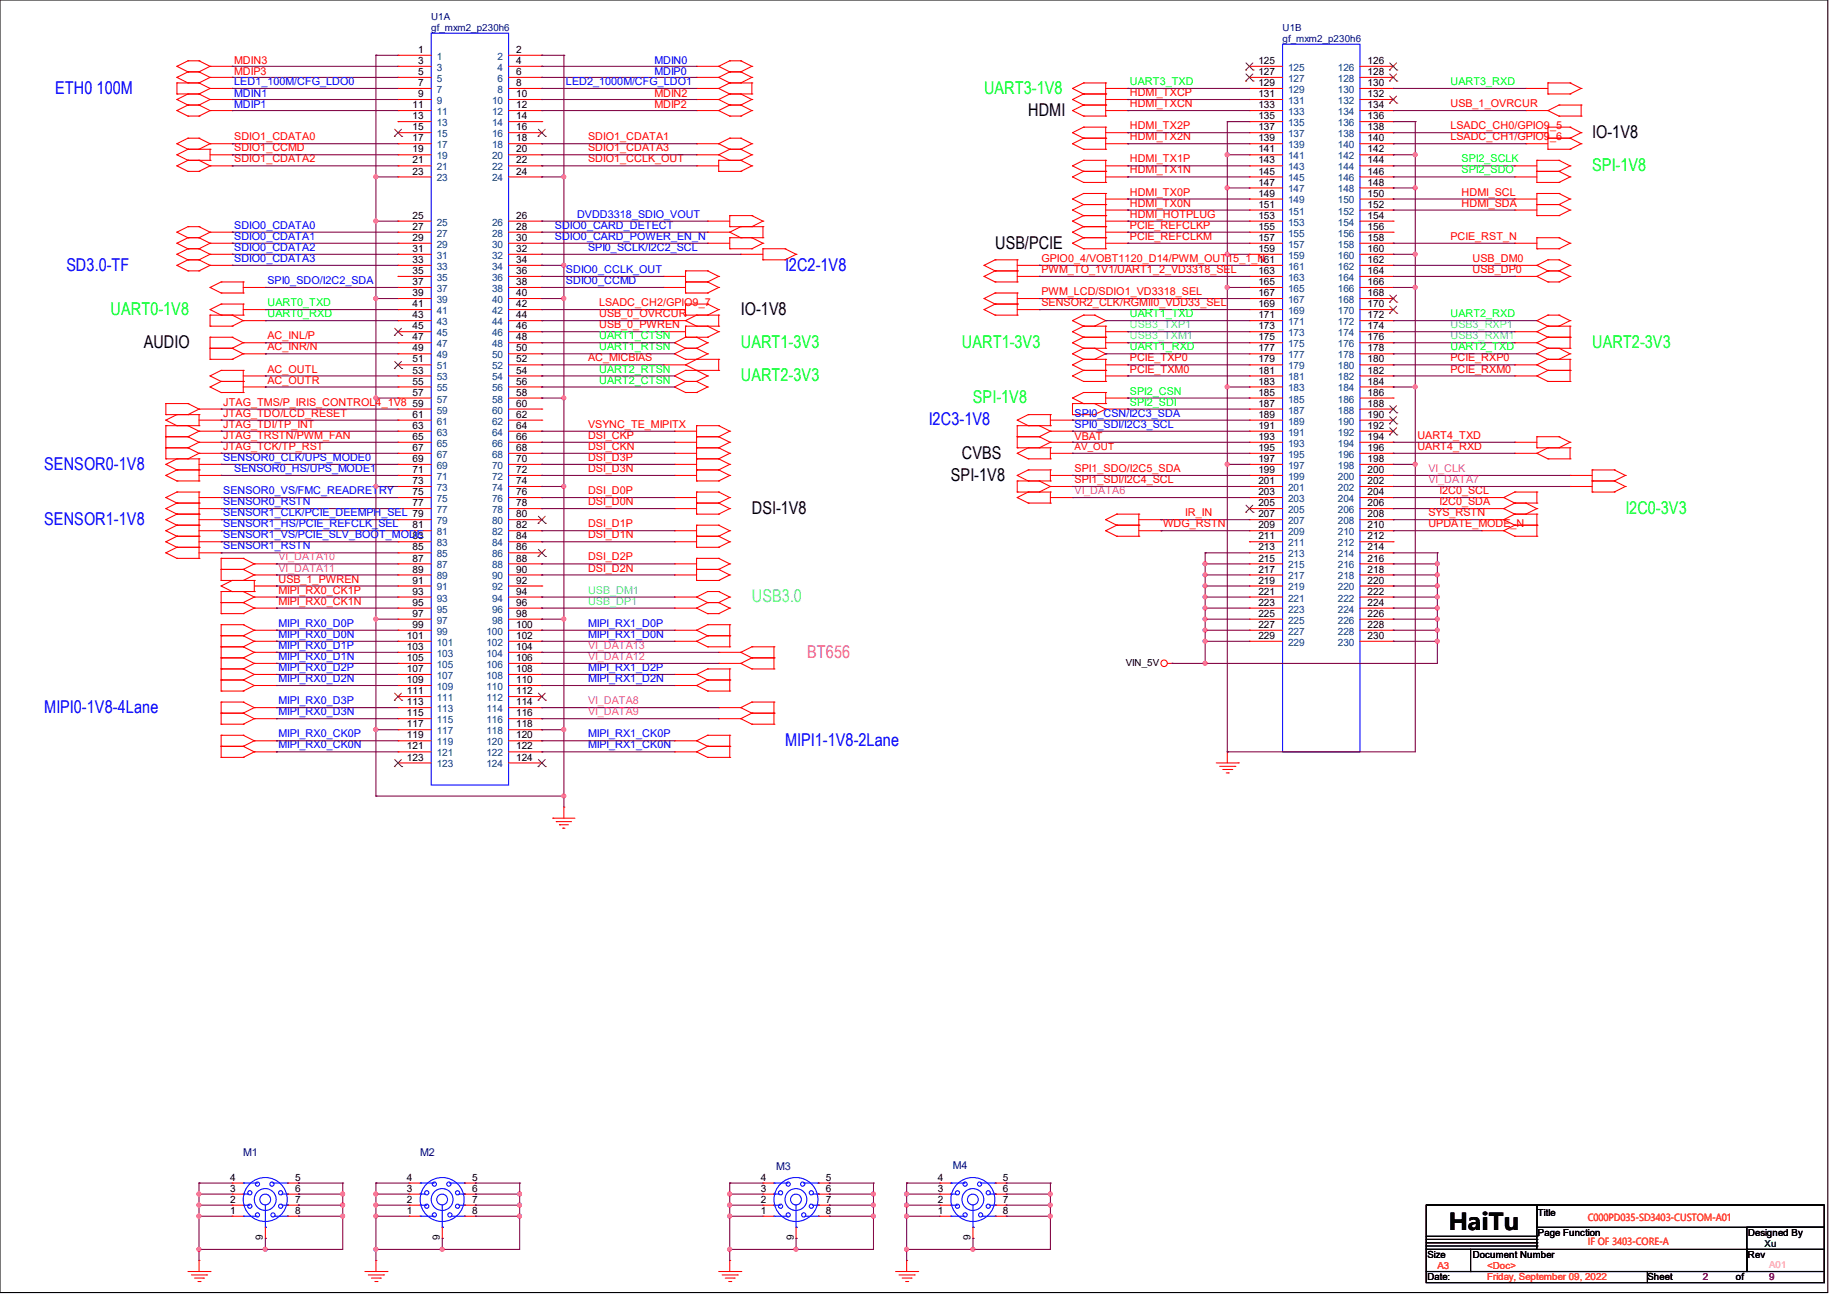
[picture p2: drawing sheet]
<svg xmlns="http://www.w3.org/2000/svg" width="297mm" height="210mm" viewBox="0 0 297 210" stroke-linecap="round" stroke-linejoin="round" font-family="sans-serif">
<defs><g id="words">
<text font-size="3.7" x="232.9" y="197.7">HaiTu</text>
<g font-size="2.8" fill="#00f">
<text x="8.9" y="15.1">ETH0 100M</text>
<text x="10.7" y="43.5">SD3.0-TF</text>
<text x="126.2" y="43.5">I2C2-1V8</text>
<text x="149.4" y="68.4">I2C3-1V8</text>
<text x="7.1" y="75.5">SENSOR0-1V8</text>
<text x="7.1" y="84.4">SENSOR1-1V8</text>
<text x="7.1" y="114.6">MIPI0-1V8-4Lane</text>
<text x="126.2" y="120">MIPI1-1V8-2Lane</text>
</g>
<g font-size="2.8" fill="#0f0">
<text x="158.2" y="15.1">UART3-1V8</text>
<text x="256" y="27.5">SPI-1V8</text>
<text x="17.8" y="50.6">UART0-1V8</text>
<text x="119.1" y="56">UART1-3V3</text>
<text x="154.7" y="56">UART1-3V3</text>
<text x="256" y="56">UART2-3V3</text>
<text x="119.1" y="61.3">UART2-3V3</text>
<text x="156.5" y="64.9">SPI-1V8</text>
<text x="261.4" y="82.6">I2C0-3V3</text>
</g>
<g font-size="2.8">
<text x="165.4" y="18.6">HDMI</text>
<text x="256" y="22.2">IO-1V8</text>
<text x="160" y="40">USB/PCIE</text>
<text x="119.1" y="50.6">IO-1V8</text>
<text x="23.1" y="56">AUDIO</text>
<text x="152.9" y="77.3">SPI-1V8</text>
<text x="154.7" y="73.7">CVBS</text>
<text x="120.9" y="82.6">DSI-1V8</text>
</g>
<text font-size="2.8" fill="#0ff" x="120.9" y="96.9">USB3.0</text>
<text font-size="2.8" fill="#f0f" x="129.8" y="105.7">BT656</text>
<g font-size="1.7" fill="#f00">
<text x="37.7" y="10.3">MDIN3</text>
<text x="37.7" y="12.1">MDIP3</text>
<text x="105.2" y="17.4">MDIP2</text>
<text x="105.2" y="15.7">MDIN2</text>
<text x="181.7" y="17.2">HDMI_TXCN</text>
<text x="181.7" y="15.5">HDMI_TXCP</text>
<text x="233.3" y="17.2">USB_1_OVRCUR</text>
<text x="37.7" y="22.6">SDIO1_CDATA0</text>
<text x="94.6" y="22.6">SDIO1_CDATA1</text>
<text x="181.7" y="22.6">HDMI_TX2N</text>
<text x="181.7" y="20.8">HDMI_TX2P</text>
<text x="233.3" y="20.8">LSADC_CH0/GPIO9_5</text>
<text x="233.3" y="22.6">LSADC_CH1/GPIO9_6</text>
<text x="37.7" y="26.1">SDIO1_CDATA2</text>
<text x="37.7" y="24.3">SDIO1_CCMD</text>
<text x="94.6" y="26.1">SDIO1_CCLK_OUT</text>
<text x="94.6" y="24.3">SDIO1_CDATA3</text>
<text x="181.7" y="27.9">HDMI_TX1N</text>
<text x="181.7" y="26.1">HDMI_TX1P</text>
<text x="181.7" y="33.2">HDMI_TX0N</text>
<text x="181.7" y="31.5">HDMI_TX0P</text>
<text x="181.7" y="35">HDMI_HOTPLUG</text>
<text x="235" y="31.5">HDMI_SCL</text>
<text x="235" y="33.2">HDMI_SDA</text>
<text x="181.7" y="38.6">PCIE_REFCLKM</text>
<text x="181.7" y="36.8">PCIE_REFCLKP</text>
<text x="233.3" y="38.6">PCIE_RST_N</text>
<text x="167.5" y="42.1">GPIO0_4/VOBT1120_D14/PWM_OUT15_1_N</text>
<text x="167.5" y="43.9">PWM_TO_1V1/UART1_2_VD3318_SEL</text>
<text x="167.5" y="47.5">PWM_LCD/SDIO1_VD3318_SEL</text>
<text x="236.8" y="42.1">USB_DM0</text>
<text x="236.8" y="43.9">USB_DP0</text>
<text x="96.4" y="49.2">LSADC_CH2/GPIO9_7</text>
<text x="96.4" y="52.8">USB_0_PWREN</text>
<text x="96.4" y="51">USB_0_OVRCUR</text>
<text x="167.5" y="49.2">SENSOR2_CLK/RGMII0_VDD33_SEL</text>
<text x="43" y="59.9">AC_OUTL</text>
<text x="43" y="54.6">AC_INL/P</text>
<text x="43" y="56.3">AC_INR/N</text>
<text x="94.6" y="58.1">AC_MICBIAS</text>
<text x="181.7" y="59.9">PCIE_TXM0</text>
<text x="181.7" y="58.1">PCIE_TXP0</text>
<text x="233.3" y="59.9">PCIE_RXM0</text>
<text x="233.3" y="58.1">PCIE_RXP0</text>
<text x="35.9" y="65.2">JTAG_TMS/P_IRIS_CONTROL4_1V8</text>
<text x="43" y="61.7">AC_OUTR</text>
<text x="35.9" y="68.8">JTAG_TDI/TP_INT</text>
<text x="35.9" y="67">JTAG_TDO/LCD_RESET</text>
<text x="35.9" y="70.6">JTAG_TRSTN/PWM_FAN</text>
<text x="94.6" y="70.6">DSI_CKP</text>
<text x="94.6" y="68.8">VSYNC_TE_MIPITX</text>
<text x="172.8" y="70.8">VBAT</text>
<text x="227.9" y="70.6">UART4_TXD</text>
<text x="35.9" y="72.3">JTAG_TCK/TP_RST</text>
<text x="94.6" y="75.9">DSI_D3N</text>
<text x="94.6" y="72.3">DSI_CKN</text>
<text x="94.6" y="74.1">DSI_D3P</text>
<text x="172.8" y="77.7">SPI1_SDI/I2C4_SCL</text>
<text x="172.8" y="75.9">SPI1_SDO/I2C5_SDA</text>
<text x="227.9" y="72.3">UART4_RXD</text>
<text x="94.6" y="79.5">DSI_D0P</text>
<text x="94.6" y="81.2">DSI_D0N</text>
<text x="190.6" y="83">IR_IN</text>
<text x="229.7" y="83">SYS_RSTN</text>
<text x="231.5" y="79.5">I2C0_SCL</text>
<text x="231.5" y="81.2">I2C0_SDA</text>
<text x="94.6" y="84.8">DSI_D1P</text>
<text x="94.6" y="86.6">DSI_D1N</text>
<text x="187" y="84.8">WDG_RSTN</text>
<text x="229.7" y="84.8">UPDATE_MODE_N</text>
<text x="44.8" y="93.7">USB_1_PWREN</text>
<text x="44.8" y="95.5">MIPI_RX0_CK1P</text>
<text x="94.6" y="91.9">DSI_D2N</text>
<text x="94.6" y="90.1">DSI_D2P</text>
<text x="44.8" y="97.2">MIPI_RX0_CK1N</text>
</g>
<g font-size="1.7" fill="#00f">
<text x="105.2" y="10.3">MDIN0</text>
<text x="37.7" y="15.7">MDIN1</text>
<text x="37.7" y="17.4">MDIP1</text>
<text x="37.7" y="13.7">LED1_100M/CFG_LDO0</text>
<text x="91" y="13.7">LED2_1000M/CFG_LDO1</text>
<text x="105.2" y="12.1">MDIP0</text>
<text x="92.8" y="35">DVDD3318_SDIO_VOUT</text>
<text x="37.7" y="36.8">SDIO0_CDATA0</text>
<text x="37.7" y="38.6">SDIO0_CDATA1</text>
<text x="37.7" y="40.3">SDIO0_CDATA2</text>
<text x="89.2" y="38.6">SDIO0_CARD_POWER_EN_N</text>
<text x="89.2" y="36.8">SDIO0_CARD_DETECT</text>
<text x="94.6" y="40.3">SPI0_SCLK/I2C2_SCL</text>
<text x="37.7" y="42.1">SDIO0_CDATA3</text>
<text x="43" y="45.7">SPI0_SDO/I2C2_SDA</text>
<text x="91" y="45.7">SDIO0_CCMD</text>
<text x="91" y="43.9">SDIO0_CCLK_OUT</text>
<text x="172.8" y="67">SPI0_CSN/I2C3_SDA</text>
<text x="172.8" y="68.8">SPI0_SDI/I2C3_SCL</text>
<text x="35.9" y="74.1">SENSOR0_CLK/UPS_MODE0</text>
<text x="37.7" y="75.9">SENSOR0_HS/UPS_MODE1</text>
<text x="35.9" y="81.2">SENSOR0_RSTN</text>
<text x="35.9" y="79.5">SENSOR0_VS/FMC_READRETRY</text>
<text x="35.9" y="83">SENSOR1_CLK/PCIE_DEEMPH_SEL 79</text>
<text x="35.9" y="84.8">SENSOR1_HS/PCIE_REFCLK_SEL</text>
<text x="35.9" y="88.3">SENSOR1_RSTN</text>
<text x="35.9" y="86.6">SENSOR1_VS/PCIE_SLV_BOOT_MODE</text>
<text x="44.8" y="100.8">MIPI_RX0_D0P</text>
<text x="94.6" y="100.8">MIPI_RX1_D0P</text>
<text x="44.8" y="102.6">MIPI_RX0_D0N</text>
<text x="44.8" y="106.1">MIPI_RX0_D1N</text>
<text x="44.8" y="104.4">MIPI_RX0_D1P</text>
<text x="44.8" y="107.9">MIPI_RX0_D2P</text>
<text x="94.6" y="107.9">MIPI_RX1_D2P</text>
<text x="94.6" y="102.6">MIPI_RX1_D0N</text>
<text x="44.8" y="109.7">MIPI_RX0_D2N</text>
<text x="44.8" y="113.2">MIPI_RX0_D3P</text>
<text x="94.6" y="109.7">MIPI_RX1_D2N</text>
<text x="44.8" y="115">MIPI_RX0_D3N</text>
<text x="44.8" y="118.6">MIPI_RX0_CK0P</text>
<text x="94.6" y="118.6">MIPI_RX1_CK0P</text>
<text x="44.8" y="120.4">MIPI_RX0_CK0N</text>
<text x="94.6" y="120.4">MIPI_RX1_CK0N</text>
</g>
<g font-size="1.7" fill="#0f0">
<text x="181.7" y="13.7">UART3_TXD</text>
<text x="233.3" y="13.7">UART3_RXD</text>
<text x="235" y="26.1">SPI2_SCLK</text>
<text x="235" y="27.9">SPI2_SDO</text>
<text x="43" y="51">UART0_RXD</text>
<text x="43" y="49.2">UART0_TXD</text>
<text x="181.7" y="51">UART1_TXD</text>
<text x="233.3" y="51">UART2_RXD</text>
<text x="96.4" y="56.3">UART1_RTSN</text>
<text x="96.4" y="54.6">UART1_CTSN</text>
<text x="96.4" y="59.9">UART2_RTSN</text>
<text x="181.7" y="56.3">UART1_RXD</text>
<text x="233.3" y="56.3">UART2_TXD</text>
<text x="96.4" y="61.7">UART2_CTSN</text>
<text x="181.7" y="63.5">SPI2_CSN</text>
<text x="181.7" y="65.2">SPI2_SDI</text>
</g>
<g font-size="1.7" fill="#0ff">
<text x="181.7" y="52.8">USB3_TXP1</text>
<text x="233.3" y="52.8">USB3_RXP1</text>
<text x="181.7" y="54.6">USB3_TXM1</text>
<text x="233.3" y="54.6">USB3_RXM1</text>
<text x="94.6" y="95.5">USB_DM1</text>
<text x="94.6" y="97.2">USB_DP1</text>
</g>
<g font-size="1.7" fill="#f0f">
<text x="229.7" y="75.9">VI_CLK</text>
<text x="229.7" y="77.7">VI_DATA7</text>
<text x="172.8" y="79.5">VI_DATA6</text>
<text x="44.8" y="91.9">VI_DATA11</text>
<text x="44.8" y="90.1">VI_DATA10</text>
<text x="94.6" y="106.1">VI_DATA12</text>
<text x="94.6" y="104.4">VI_DATA13</text>
<text x="94.6" y="113.2">VI_DATA8</text>
<text x="94.6" y="115">VI_DATA9</text>
</g>
<g font-size="1.7" fill="#000080">
<text x="39.1" y="186">M1</text>
<text x="67.6" y="186">M2</text>
<text x="124.8" y="188.1">M3</text>
<text x="153.2" y="188">M4</text>
</g>
<g font-size="1.6" fill="#000080">
<text x="69.3" y="3.2">U1A</text>
<text x="69.3" y="5">gf_mxm2_p230h6</text>
<text x="206.2" y="5">U1B</text>
<text x="206.2" y="6.8">gf_mxm2_p230h6</text>
</g>
<g font-size="1.6">
<text x="67.2" y="8.5">1</text>
<text x="67.2" y="10.3">3</text>
<text x="83" y="8.5">2</text>
<text x="83" y="10.3">4</text>
<text x="202.4" y="10.3">125</text>
<text x="219.9" y="10.3">126</text>
<text x="66.3" y="17.4">11</text>
<text x="67.2" y="12.1">5</text>
<text x="67.2" y="13.8">7</text>
<text x="67.2" y="15.6">9</text>
<text x="83" y="12.1">6</text>
<text x="83" y="13.8">8</text>
<text x="83" y="15.6">10</text>
<text x="83" y="17.4">12</text>
<text x="202.4" y="12.1">127</text>
<text x="202.4" y="13.8">129</text>
<text x="202.4" y="15.6">131</text>
<text x="202.4" y="17.4">133</text>
<text x="219.9" y="12.1">128</text>
<text x="219.9" y="13.8">130</text>
<text x="219.9" y="15.6">132</text>
<text x="219.9" y="17.4">134</text>
<text x="66.3" y="19.2">13</text>
<text x="66.3" y="21">15</text>
<text x="66.3" y="22.7">17</text>
<text x="83" y="19.2">14</text>
<text x="83" y="21">16</text>
<text x="83" y="22.7">18</text>
<text x="202.4" y="19.2">135</text>
<text x="202.4" y="21">137</text>
<text x="202.4" y="22.7">139</text>
<text x="219.9" y="19.2">136</text>
<text x="219.9" y="21">138</text>
<text x="219.9" y="22.7">140</text>
<text x="66.3" y="24.5">19</text>
<text x="66.3" y="26.3">21</text>
<text x="66.3" y="28.1">23</text>
<text x="83" y="24.5">20</text>
<text x="83" y="26.3">22</text>
<text x="83" y="28.1">24</text>
<text x="202.4" y="24.5">141</text>
<text x="202.4" y="26.3">143</text>
<text x="202.4" y="28.1">145</text>
<text x="202.4" y="29.8">147</text>
<text x="219.9" y="24.5">142</text>
<text x="219.9" y="26.3">144</text>
<text x="219.9" y="28.1">146</text>
<text x="219.9" y="29.8">148</text>
<text x="66.3" y="35.2">25</text>
<text x="83" y="35.2">26</text>
<text x="202.4" y="31.6">149</text>
<text x="202.4" y="33.4">151</text>
<text x="202.4" y="35.2">153</text>
<text x="219.9" y="31.6">150</text>
<text x="219.9" y="33.4">152</text>
<text x="219.9" y="35.2">154</text>
<text x="66.3" y="37">27</text>
<text x="66.3" y="38.7">29</text>
<text x="66.3" y="40.5">31</text>
<text x="83" y="37">28</text>
<text x="83" y="38.7">30</text>
<text x="83" y="40.5">32</text>
<text x="202.4" y="37">155</text>
<text x="202.4" y="38.7">157</text>
<text x="202.4" y="40.5">159</text>
<text x="219.9" y="37">156</text>
<text x="219.9" y="38.7">158</text>
<text x="219.9" y="40.5">160</text>
<text x="66.3" y="42.3">33</text>
<text x="66.3" y="44.1">35</text>
<text x="66.3" y="45.8">37</text>
<text x="66.3" y="47.6">39</text>
<text x="83" y="42.3">34</text>
<text x="83" y="44.1">36</text>
<text x="83" y="45.8">38</text>
<text x="83" y="47.6">40</text>
<text x="202.4" y="42.3">161</text>
<text x="202.4" y="44.1">163</text>
<text x="202.4" y="45.8">165</text>
<text x="202.4" y="47.6">167</text>
<text x="219.9" y="42.3">162</text>
<text x="219.9" y="44.1">164</text>
<text x="219.9" y="45.8">166</text>
<text x="219.9" y="47.6">168</text>
<text x="66.3" y="49.4">41</text>
<text x="66.3" y="51.2">43</text>
<text x="66.3" y="53">45</text>
<text x="83" y="49.4">42</text>
<text x="83" y="51.2">44</text>
<text x="83" y="53">46</text>
<text x="202.4" y="49.4">169</text>
<text x="202.4" y="51.2">171</text>
<text x="202.4" y="53">173</text>
<text x="219.9" y="49.4">170</text>
<text x="219.9" y="51.2">172</text>
<text x="219.9" y="53">174</text>
<text x="66.3" y="54.7">47</text>
<text x="66.3" y="56.5">49</text>
<text x="66.3" y="58.3">51</text>
<text x="83" y="54.7">48</text>
<text x="83" y="56.5">50</text>
<text x="83" y="58.3">52</text>
<text x="202.4" y="54.7">175</text>
<text x="202.4" y="56.5">177</text>
<text x="202.4" y="58.3">179</text>
<text x="219.9" y="54.7">176</text>
<text x="219.9" y="56.5">178</text>
<text x="219.9" y="58.3">180</text>
<text x="66.3" y="60.1">53</text>
<text x="66.3" y="61.8">55</text>
<text x="66.3" y="63.6">57</text>
<text x="66.3" y="65.4">59</text>
<text x="83" y="60.1">54</text>
<text x="83" y="61.8">56</text>
<text x="83" y="63.6">58</text>
<text x="83" y="65.4">60</text>
<text x="202.4" y="60.1">181</text>
<text x="202.4" y="61.8">183</text>
<text x="202.4" y="63.6">185</text>
<text x="202.4" y="65.4">187</text>
<text x="219.9" y="60.1">182</text>
<text x="219.9" y="61.8">184</text>
<text x="219.9" y="63.6">186</text>
<text x="219.9" y="65.4">188</text>
<text x="66.3" y="67.2">61</text>
<text x="66.3" y="69">63</text>
<text x="66.3" y="70.7">65</text>
<text x="83" y="67.2">62</text>
<text x="83" y="69">64</text>
<text x="83" y="70.7">66</text>
<text x="202.4" y="67.2">189</text>
<text x="202.4" y="69">191</text>
<text x="202.4" y="70.7">193</text>
<text x="219.9" y="67.2">190</text>
<text x="219.9" y="69">192</text>
<text x="219.9" y="70.7">194</text>
<text x="66.3" y="72.5">67</text>
<text x="66.3" y="74.3">69</text>
<text x="66.3" y="76.1">71</text>
<text x="66.3" y="77.9">73</text>
<text x="83" y="72.5">68</text>
<text x="83" y="74.3">70</text>
<text x="83" y="76.1">72</text>
<text x="83" y="77.9">74</text>
<text x="202.4" y="72.5">195</text>
<text x="202.4" y="74.3">197</text>
<text x="202.4" y="76.1">199</text>
<text x="202.4" y="77.9">201</text>
<text x="219.9" y="72.5">196</text>
<text x="219.9" y="74.3">198</text>
<text x="219.9" y="76.1">200</text>
<text x="219.9" y="77.9">202</text>
<text x="66.3" y="79.6">75</text>
<text x="66.3" y="81.4">77</text>
<text x="83" y="79.6">76</text>
<text x="83" y="81.4">78</text>
<text x="83" y="83.2">80</text>
<text x="202.4" y="79.6">203</text>
<text x="202.4" y="81.4">205</text>
<text x="202.4" y="83.2">207</text>
<text x="219.9" y="79.6">204</text>
<text x="219.9" y="81.4">206</text>
<text x="219.9" y="83.2">208</text>
<text x="66.3" y="85">81</text>
<text x="66.3" y="86.7">83</text>
<text x="66.3" y="88.5">85</text>
<text x="83" y="85">82</text>
<text x="83" y="86.7">84</text>
<text x="83" y="88.5">86</text>
<text x="202.4" y="85">209</text>
<text x="202.4" y="86.7">211</text>
<text x="202.4" y="88.5">213</text>
<text x="219.9" y="85">210</text>
<text x="219.9" y="86.7">212</text>
<text x="219.9" y="88.5">214</text>
<text x="66.3" y="90.3">87</text>
<text x="66.3" y="92.1">89</text>
<text x="66.3" y="93.9">91</text>
<text x="66.3" y="95.6">93</text>
<text x="83" y="90.3">88</text>
<text x="83" y="92.1">90</text>
<text x="83" y="93.9">92</text>
<text x="83" y="95.6">94</text>
<text x="202.4" y="90.3">215</text>
<text x="202.4" y="92.1">217</text>
<text x="202.4" y="93.9">219</text>
<text x="202.4" y="95.6">221</text>
<text x="219.9" y="90.3">216</text>
<text x="219.9" y="92.1">218</text>
<text x="219.9" y="93.9">220</text>
<text x="219.9" y="95.6">222</text>
<text x="66.3" y="97.4">95</text>
<text x="66.3" y="99.2">97</text>
<text x="66.3" y="101">99</text>
<text x="83" y="97.4">96</text>
<text x="83" y="99.2">98</text>
<text x="83" y="101">100</text>
<text x="202.4" y="97.4">223</text>
<text x="202.4" y="99.2">225</text>
<text x="202.4" y="101">227</text>
<text x="219.9" y="97.4">224</text>
<text x="219.9" y="99.2">226</text>
<text x="219.9" y="101">228</text>
<text x="65.4" y="102.7">101</text>
<text x="65.4" y="104.5">103</text>
<text x="65.4" y="106.3">105</text>
<text x="83" y="102.7">102</text>
<text x="83" y="104.5">104</text>
<text x="83" y="106.3">106</text>
<text x="181" y="107.1">VIN_5V</text>
<text x="202.4" y="102.7">229</text>
<text x="219.9" y="102.7">230</text>
<text x="65.4" y="108.1">107</text>
<text x="65.4" y="109.9">109</text>
<text x="65.4" y="111.6">111</text>
<text x="65.4" y="113.4">113</text>
<text x="83" y="108.1">108</text>
<text x="83" y="109.9">110</text>
<text x="83" y="111.6">112</text>
<text x="83" y="113.4">114</text>
<text x="65.4" y="115.2">115</text>
<text x="65.4" y="117">117</text>
<text x="65.4" y="118.7">119</text>
<text x="83" y="115.2">116</text>
<text x="83" y="117">118</text>
<text x="83" y="118.7">120</text>
<text x="65.4" y="120.5">121</text>
<text x="65.4" y="122.3">123</text>
<text x="83" y="120.5">122</text>
<text x="83" y="122.3">124</text>
<text x="37" y="191.6">3</text>
<text x="37" y="189.9">4</text>
<text x="47.5" y="189.9">5</text>
<text x="47.5" y="191.6">6</text>
<text x="65.4" y="191.6">3</text>
<text x="65.4" y="189.9">4</text>
<text x="75.9" y="189.9">5</text>
<text x="75.9" y="191.6">6</text>
<text x="122.3" y="191.6">3</text>
<text x="122.3" y="189.9">4</text>
<text x="132.8" y="189.9">5</text>
<text x="132.8" y="191.6">6</text>
<text x="150.8" y="191.6">3</text>
<text x="150.8" y="189.9">4</text>
<text x="161.2" y="189.9">5</text>
<text x="161.2" y="191.6">6</text>
<text x="37" y="195.2">1</text>
<text x="37" y="193.4">2</text>
<text x="47.5" y="193.4">7</text>
<text x="47.5" y="195.2">8</text>
<text x="65.4" y="195.2">1</text>
<text x="65.4" y="193.4">2</text>
<text x="75.9" y="193.4">7</text>
<text x="75.9" y="195.2">8</text>
<text x="122.3" y="195.2">1</text>
<text x="122.3" y="193.4">2</text>
<text x="132.8" y="193.4">7</text>
<text x="132.8" y="195.2">8</text>
<text x="150.8" y="195.2">1</text>
<text x="150.8" y="193.4">2</text>
<text x="161.2" y="193.4">7</text>
<text x="161.2" y="195.2">8</text>
<text x="247.3" y="195.6">Title</text>
<text x="42.3" y="199.5" transform="rotate(-90 42.3 199.5)">9</text>
<text x="70.7" y="199.5" transform="rotate(-90 70.7 199.5)">9</text>
<text x="127.6" y="199.5" transform="rotate(-90 127.6 199.5)">9</text>
<text x="156.1" y="199.5" transform="rotate(-90 156.1 199.5)">9</text>
<text x="229.5" y="202.3">Size</text>
<text x="236.8" y="202.3">Document Number</text>
<text x="247.3" y="198.8">Page Function</text>
<text x="281.1" y="202.3">Rev</text>
<text x="281.1" y="198.8">Designed By</text>
<text x="229.5" y="205.9">Date:</text>
<text x="264.9" y="205.9">Sheet</text>
<text x="279.1" y="205.9">of</text>
</g>
<g font-size="1.6" fill="#004080">
<text x="70.2" y="9.6">1</text>
<text x="70.2" y="11.4">3</text>
<text x="80" y="9.6">2</text>
<text x="80" y="11.4">4</text>
<text x="207.1" y="11.4">125</text>
<text x="215.1" y="11.4">126</text>
<text x="70.2" y="13.2">5</text>
<text x="70.2" y="14.9">7</text>
<text x="70.2" y="16.7">9</text>
<text x="79.1" y="16.7">10</text>
<text x="80" y="13.2">6</text>
<text x="80" y="14.9">8</text>
<text x="207.1" y="13.2">127</text>
<text x="207.1" y="14.9">129</text>
<text x="207.1" y="16.7">131</text>
<text x="215.1" y="13.2">128</text>
<text x="215.1" y="14.9">130</text>
<text x="215.1" y="16.7">132</text>
<text x="70.2" y="18.5">11</text>
<text x="70.2" y="20.3">13</text>
<text x="70.2" y="22.1">15</text>
<text x="70.2" y="23.8">17</text>
<text x="79.1" y="18.5">12</text>
<text x="79.1" y="20.3">14</text>
<text x="79.1" y="22.1">16</text>
<text x="79.1" y="23.8">18</text>
<text x="207.1" y="18.5">133</text>
<text x="207.1" y="20.3">135</text>
<text x="207.1" y="22.1">137</text>
<text x="207.1" y="23.8">139</text>
<text x="215.1" y="18.5">134</text>
<text x="215.1" y="20.3">136</text>
<text x="215.1" y="22.1">138</text>
<text x="215.1" y="23.8">140</text>
<text x="70.2" y="25.6">19</text>
<text x="70.2" y="27.4">21</text>
<text x="70.2" y="29.2">23</text>
<text x="79.1" y="25.6">20</text>
<text x="79.1" y="27.4">22</text>
<text x="79.1" y="29.2">24</text>
<text x="207.1" y="25.6">141</text>
<text x="207.1" y="27.4">143</text>
<text x="207.1" y="29.2">145</text>
<text x="215.1" y="25.6">142</text>
<text x="215.1" y="27.4">144</text>
<text x="215.1" y="29.2">146</text>
<text x="207.1" y="30.9">147</text>
<text x="207.1" y="32.7">149</text>
<text x="207.1" y="34.5">151</text>
<text x="215.1" y="30.9">148</text>
<text x="215.1" y="32.7">150</text>
<text x="215.1" y="34.5">152</text>
<text x="70.2" y="36.3">25</text>
<text x="70.2" y="38.1">27</text>
<text x="70.2" y="39.8">29</text>
<text x="70.2" y="41.6">31</text>
<text x="79.1" y="36.3">26</text>
<text x="79.1" y="38.1">28</text>
<text x="79.1" y="39.8">30</text>
<text x="79.1" y="41.6">32</text>
<text x="207.1" y="36.3">153</text>
<text x="207.1" y="38.1">155</text>
<text x="207.1" y="39.8">157</text>
<text x="207.1" y="41.6">159</text>
<text x="215.1" y="36.3">154</text>
<text x="215.1" y="38.1">156</text>
<text x="215.1" y="39.8">158</text>
<text x="215.1" y="41.6">160</text>
<text x="70.2" y="43.4">33</text>
<text x="70.2" y="45.2">35</text>
<text x="70.2" y="46.9">37</text>
<text x="79.1" y="43.4">34</text>
<text x="79.1" y="45.2">36</text>
<text x="79.1" y="46.9">38</text>
<text x="207.1" y="43.4">161</text>
<text x="207.1" y="45.2">163</text>
<text x="207.1" y="46.9">165</text>
<text x="215.1" y="43.4">162</text>
<text x="215.1" y="45.2">164</text>
<text x="215.1" y="46.9">166</text>
<text x="70.2" y="48.7">39</text>
<text x="70.2" y="50.5">41</text>
<text x="70.2" y="52.3">43</text>
<text x="79.1" y="48.7">40</text>
<text x="79.1" y="50.5">42</text>
<text x="79.1" y="52.3">44</text>
<text x="207.1" y="48.7">167</text>
<text x="207.1" y="50.5">169</text>
<text x="207.1" y="52.3">171</text>
<text x="215.1" y="48.7">168</text>
<text x="215.1" y="50.5">170</text>
<text x="215.1" y="52.3">172</text>
<text x="70.2" y="54.1">45</text>
<text x="70.2" y="55.8">47</text>
<text x="70.2" y="57.6">49</text>
<text x="70.2" y="59.4">51</text>
<text x="79.1" y="54.1">46</text>
<text x="79.1" y="55.8">48</text>
<text x="79.1" y="57.6">50</text>
<text x="79.1" y="59.4">52</text>
<text x="207.1" y="54.1">173</text>
<text x="207.1" y="55.8">175</text>
<text x="207.1" y="57.6">177</text>
<text x="207.1" y="59.4">179</text>
<text x="215.1" y="54.1">174</text>
<text x="215.1" y="55.8">176</text>
<text x="215.1" y="57.6">178</text>
<text x="215.1" y="59.4">180</text>
<text x="70.2" y="61.2">53</text>
<text x="70.2" y="62.9">55</text>
<text x="70.2" y="64.7">57</text>
<text x="79.1" y="61.2">54</text>
<text x="79.1" y="62.9">56</text>
<text x="79.1" y="64.7">58</text>
<text x="207.1" y="61.2">181</text>
<text x="207.1" y="62.9">183</text>
<text x="207.1" y="64.7">185</text>
<text x="215.1" y="61.2">182</text>
<text x="215.1" y="62.9">184</text>
<text x="215.1" y="64.7">186</text>
<text x="70.2" y="66.5">59</text>
<text x="70.2" y="68.3">61</text>
<text x="70.2" y="70.1">63</text>
<text x="70.2" y="71.8">65</text>
<text x="79.1" y="66.5">60</text>
<text x="79.1" y="68.3">62</text>
<text x="79.1" y="70.1">64</text>
<text x="79.1" y="71.8">66</text>
<text x="207.1" y="66.5">187</text>
<text x="207.1" y="68.3">189</text>
<text x="207.1" y="70.1">191</text>
<text x="207.1" y="71.8">193</text>
<text x="215.1" y="66.5">188</text>
<text x="215.1" y="68.3">190</text>
<text x="215.1" y="70.1">192</text>
<text x="215.1" y="71.8">194</text>
<text x="70.2" y="73.6">67</text>
<text x="70.2" y="75.4">69</text>
<text x="70.2" y="77.2">71</text>
<text x="79.1" y="73.6">68</text>
<text x="79.1" y="75.4">70</text>
<text x="79.1" y="77.2">72</text>
<text x="207.1" y="73.6">195</text>
<text x="207.1" y="75.4">197</text>
<text x="207.1" y="77.2">199</text>
<text x="215.1" y="73.6">196</text>
<text x="215.1" y="75.4">198</text>
<text x="215.1" y="77.2">200</text>
<text x="70.2" y="79">73</text>
<text x="70.2" y="80.7">75</text>
<text x="70.2" y="82.5">77</text>
<text x="79.1" y="79">74</text>
<text x="79.1" y="80.7">76</text>
<text x="79.1" y="82.5">78</text>
<text x="207.1" y="79">201</text>
<text x="207.1" y="80.7">203</text>
<text x="207.1" y="82.5">205</text>
<text x="215.1" y="79">202</text>
<text x="215.1" y="80.7">204</text>
<text x="215.1" y="82.5">206</text>
<text x="70.2" y="84.3">79</text>
<text x="70.2" y="86.1">81</text>
<text x="70.2" y="87.8">83</text>
<text x="70.2" y="89.6">85</text>
<text x="79.1" y="84.3">80</text>
<text x="79.1" y="86.1">82</text>
<text x="79.1" y="87.8">84</text>
<text x="79.1" y="89.6">86</text>
<text x="207.1" y="84.3">207</text>
<text x="207.1" y="86.1">209</text>
<text x="207.1" y="87.8">211</text>
<text x="207.1" y="89.6">213</text>
<text x="215.1" y="84.3">208</text>
<text x="215.1" y="86.1">210</text>
<text x="215.1" y="87.8">212</text>
<text x="215.1" y="89.6">214</text>
<text x="70.2" y="91.4">87</text>
<text x="70.2" y="93.2">89</text>
<text x="70.2" y="95">91</text>
<text x="79.1" y="91.4">88</text>
<text x="79.1" y="93.2">90</text>
<text x="79.1" y="95">92</text>
<text x="207.1" y="91.4">215</text>
<text x="207.1" y="93.2">217</text>
<text x="207.1" y="95">219</text>
<text x="215.1" y="91.4">216</text>
<text x="215.1" y="93.2">218</text>
<text x="215.1" y="95">220</text>
<text x="70.2" y="96.7">93</text>
<text x="70.2" y="98.5">95</text>
<text x="70.2" y="100.3">97</text>
<text x="79.1" y="96.7">94</text>
<text x="79.1" y="98.5">96</text>
<text x="79.1" y="100.3">98</text>
<text x="207.1" y="96.7">221</text>
<text x="207.1" y="98.5">223</text>
<text x="207.1" y="100.3">225</text>
<text x="215.1" y="96.7">222</text>
<text x="215.1" y="98.5">224</text>
<text x="215.1" y="100.3">226</text>
<text x="70.2" y="102.1">99</text>
<text x="70.2" y="103.8">101</text>
<text x="70.2" y="105.6">103</text>
<text x="70.2" y="107.4">105</text>
<text x="78.2" y="102.1">100</text>
<text x="78.2" y="103.8">102</text>
<text x="78.2" y="105.6">104</text>
<text x="78.2" y="107.4">106</text>
<text x="207.1" y="102.1">227</text>
<text x="207.1" y="103.8">229</text>
<text x="215.1" y="102.1">228</text>
<text x="215.1" y="103.8">230</text>
<text x="70.2" y="109.2">107</text>
<text x="70.2" y="111">109</text>
<text x="70.2" y="112.7">111</text>
<text x="78.2" y="109.2">108</text>
<text x="78.2" y="111">110</text>
<text x="78.2" y="112.7">112</text>
<text x="70.2" y="114.5">113</text>
<text x="70.2" y="116.3">115</text>
<text x="70.2" y="118.1">117</text>
<text x="70.2" y="119.8">119</text>
<text x="78.2" y="114.5">114</text>
<text x="78.2" y="116.3">116</text>
<text x="78.2" y="118.1">118</text>
<text x="78.2" y="119.8">120</text>
<text x="70.2" y="121.6">121</text>
<text x="70.2" y="123.4">123</text>
<text x="78.2" y="121.6">122</text>
<text x="78.2" y="123.4">124</text>
</g>
<text font-size="1.6" fill="#f00" x="172.8" y="72.3">AV_OUT</text>
<g font-size="1.6" fill="#ff8000">
<text x="255.3" y="196.3">C000PD035-SD3403-CUSTOM-A01</text>
<text x="255.3" y="200.2">IF OF 3403-CORE-A</text>
<text x="231.1" y="204.1">A3</text>
<text x="239.1" y="204.1">&lt;Doc&gt;</text>
<text x="239.1" y="205.9">Friday, September 09, 2022</text>
</g>
<text font-size="1.6" fill="#008000" x="283.8" y="200.6">Xu</text>
<text font-size="1.6" fill="#ff80ff" x="284.5" y="204">A01</text>
<g font-size="1.6" fill="#800080">
<text x="273.8" y="205.9">2</text>
<text x="284.5" y="205.9">9</text>
</g>
</g></defs>
<g fill="none" stroke="#000" stroke-width=".17">
<path d="M0 0h293.9v207.9h-293.9zM229.4 193.8h17.7v7.1h-17.7zM229.4 193.8h64v12.4h-64zM229.4 198.8h17.7M229.4 199.3h17.7M229.4 199.9h17.7M247.1 193.8h46.3v3.6h-46.3zM247.1 198.8h.1M247.1 199.3h.1M247.1 199.9h.1M280.9 197.4h12.5v3.5h-12.5zM229.4 200.9h7.1v3.6h-7.1z"/>
<path d="M229.4 204.5h35.5v1.7h-35.5zM229.4 200.4h17.7M236.5 200.9h44.4v3.6h-44.4zM247.1 200.4h.1M264.9 204.5h28.5v1.7h-28.5zM280.9 200.9h12.5v3.6h-12.5z"/>
</g>
<g fill="none" stroke="#f00" stroke-width=".17">
<path d="M28.4 17.8h.1M28.4 16h.1M28.4 12.4h.1M28.4 10.7h.1M28.4 15.1h.1M28.4 13.3h.1M28.4 17.8l1.8 .9M28.4 16l1.8 .9M28.4 15.1h3.6M28.4 13.3h3.6M28.4 12.4l1.8 .9M28.4 10.7l1.8 .9"/>
<path d="M28.4 13.3v1.8M30.2 18.7h.1M30.2 16.9h.1M30.2 15.1h.1M30.2 13.3h.1M30.2 11.6h.1M30.2 9.8h.1M30.2 18.7h1.8M30.2 16.9l-1.8 .9M30.2 16.9h1.8M30.2 15.1l-1.8 .9M30.2 11.6l-1.8 .8"/>
<path d="M30.2 11.6h1.8M30.2 9.8l-1.8 .9M30.2 9.8h1.8M32 18.7h.1M32 16.9h.1M32 15.1h.1M32 13.3h.1M32 11.6h.1M32 9.8h.1M32 16.9l1.8 .9M32 15.1l1.8 .9M32 11.6l1.8 .8"/>
<path d="M32 9.8l1.8 .9M32 13.3l1.8 .9M33.8 17.8h.1M33.8 16h.1M33.8 12.4h.1M33.8 10.7h.1M33.8 14.2h.1M33.8 17.8h3.5M33.8 17.8l-1.8 .9M33.8 16h3.5M33.8 16l-1.8 .9M33.8 12.4h3.5"/>
<path d="M33.8 12.4l-1.8 .9M33.8 10.7h3.5M33.8 10.7l-1.8 .9M33.8 14.2h3.5M33.8 14.2l-1.8 .9M37.3 17.8h.1M37.3 16h.1M37.3 12.4h.1M37.3 10.7h.1M37.3 14.2h.1M64 8.9h.1M64 10.7h.1"/>
<path d="M64 12.4h.1M64 14.2h.1M64 16h.1M64 17.8h.1M64 19.6h.1M64 17.8h5.3M64 16h5.3M64 12.4h5.3M64 10.7h5.3M64 14.2h5.3M64 8.9h5.3M64 19.6h5.3"/>
<path d="M81.8 17.8h5.3M81.8 16h5.3M81.8 12.4h5.3M81.8 10.7h5.3M81.8 14.2h5.3M81.8 8.9h5.3M81.8 19.6h5.3M87.1 8.9h.1M87.1 10.7h.1M87.1 12.4h.1M87.1 14.2h.1M87.1 16h.1"/>
<path d="M87.1 17.8h.1M87.1 19.6h.1M112 17.8h.1M112 10.7h.1M112 12.4h.1M112 16h.1M112 14.2h.1M112 17.8h3.6M112 16h3.6M112 12.4h3.6M112 10.7h3.6M112 14.2h3.6"/>
<path d="M115.6 17.8h.1M115.6 10.7h.1M115.6 12.4h.1M115.6 16h.1M115.6 14.2h.1M115.6 17.8l1.7 .9M115.6 10.7l1.7 .9M115.6 12.4l1.7 .9M115.6 16l1.7 .9M115.6 14.2l1.7 .9M117.3 18.7h.1M117.3 16.9h.1"/>
<path d="M117.3 11.6h.1M117.3 9.8h.1M117.3 13.3h.1M117.3 15.1h.1M117.3 18.7h1.8M117.3 16.9h1.8M117.3 15.1h3.6M117.3 13.3h3.6M117.3 11.6h1.8M117.3 9.8h1.8M117.3 16.9l-1.7 .9M117.3 9.8l-1.7 .9"/>
<path d="M117.3 11.6l-1.7 .8M117.3 15.1l-1.7 .9M117.3 13.3l-1.7 .9M119.1 18.7h.1M119.1 16.9h.1M119.1 11.6h.1M119.1 9.8h.1M119.1 13.3h.1M119.1 15.1h.1M119.1 16.9l1.8 .9M119.1 9.8l1.8 .9M119.1 11.6l1.8 .8"/>
<path d="M119.1 15.1l1.8 .9M120.9 17.8h.1M120.9 10.7h.1M120.9 12.4h.1M120.9 16h.1M120.9 15.1h.1M120.9 13.3h.1M120.9 17.8l-1.8 .9M120.9 10.7l-1.8 .9M120.9 12.4l-1.8 .9M120.9 16l-1.8 .9M120.9 13.3v1.8"/>
<path d="M172.5 17.8h.1M172.5 16h.1M172.5 14.2h.1M172.5 14.2l1.7 .9M172.5 17.8l1.7 .9M172.5 16l1.7 .9M174.2 16.9h.1M174.2 18.7h.1M174.2 15.1h.1M174.2 13.3h.1M174.2 18.7h3.6M174.2 16.9h3.6"/>
<path d="M174.2 15.1h3.6M174.2 13.3h3.6M174.2 16.9l-1.7 .9M174.2 15.1l-1.7 .9M174.2 13.3l-1.7 .9M177.8 18.7h.1M177.8 16.9h.1M177.8 15.1h.1M177.8 13.3h.1M177.8 17.8h3.6M177.8 16h3.6M177.8 14.2h3.6"/>
<path d="M177.8 13.3v5.4M181.4 17.8h.1M181.4 16h.1M181.4 14.2h.1M200.9 10.7h.1M200.9 12.4h.1M200.9 14.2h.1M200.9 16h.1M200.9 17.8h.1M200.9 19.6h.1M200.9 17.8h5.3M200.9 16h5.3"/>
<path d="M200.9 12.4h5.3M200.9 10.7h5.3M200.9 14.2h5.3M200.9 19.6h5.3M218.7 17.8h5.3M218.7 16h5.3M218.7 12.4h5.3M218.7 10.7h5.3M218.7 14.2h5.3M218.7 19.6h5.3M224 10.7h.1M224 12.4h.1"/>
<path d="M224 14.2h.1M224 16h.1M224 17.8h.1M224 19.6h.1M245.4 17.8h.1M245.4 14.2h.1M245.4 17.8h3.5M245.4 14.2h3.5M248.9 17.8h.1M248.9 15.1h.1M248.9 13.3h.1M248.9 15.1h3.6"/>
<path d="M248.9 13.3h3.6M248.9 17.8l1.8 .9M248.9 13.3v1.8M250.7 16.9h.1M250.7 18.7h.1M250.7 18.7h3.6M250.7 16.9h3.6M250.7 16.9l-1.8 .9M252.5 13.3h.1M252.5 15.1h.1M252.5 13.3l1.8 .9M254.3 18.7h.1"/>
<path d="M254.3 16.9h.1M254.3 14.2h.1M254.3 16.9v1.8M254.3 14.2l-1.8 .9M28.4 23.1h.1M28.4 24.9h.1M28.4 26.7h.1M28.4 37.3h.1M28.4 39.1h.1M28.4 23.1l1.8 .9M28.4 24.9l1.8 .9M28.4 26.7l1.8 .9"/>
<path d="M28.4 37.3l1.8 .9M28.4 39.1l1.8 .9M30.2 22.2h.1M30.2 24h.1M30.2 25.8h.1M30.2 27.6h.1M30.2 36.4h.1M30.2 38.2h.1M30.2 22.2h1.8M30.2 22.2l-1.8 .9M30.2 24h3.6M30.2 25.8h3.6"/>
<path d="M30.2 24l-1.8 .9M30.2 25.8l-1.8 .9M30.2 27.6h1.8M30.2 36.4h1.8M30.2 36.4l-1.8 .9M30.2 38.2h1.8M30.2 38.2l-1.8 .9M32 22.2h.1M32 24h.1M32 25.8h.1M32 27.6h.1M32 36.4h.1"/>
<path d="M32 38.2h.1M32 22.2l1.8 .9M32 25.8l1.8 .9M32 36.4l1.8 .9M32 38.2l1.8 .9M33.8 23.1h.1M33.8 25.8h.1M33.8 24h.1M33.8 26.7h.1M33.8 37.3h.1M33.8 39.1h.1M33.8 23.1h3.5"/>
<path d="M33.8 23.1l-1.8 .9M33.8 24.9h3.5M33.8 24v1.8M33.8 26.7h3.5M33.8 26.7l-1.8 .9M33.8 37.3h3.5M33.8 37.3l-1.8 .9M33.8 39.1h3.5M33.8 39.1l-1.8 .9M37.3 23.1h.1M37.3 24.9h.1M37.3 26.7h.1"/>
<path d="M37.3 37.3h.1M37.3 39.1h.1M64 21.3h.1M64 23.1h.1M64 24.9h.1M64 26.7h.1M64 28.4h.1M64 35.6h.1M64 37.3h.1M64 39.1h.1M64 23.1h5.3M64 24.9h5.3"/>
<path d="M64 26.7h5.3M64 37.3h5.3M64 39.1h5.3M64 35.6h5.3M64 21.3h5.3M64 28.4h5.3M81.8 23.1h5.3M81.8 24.9h5.3M81.8 26.7h5.3M81.8 37.3h5.3M81.8 39.1h5.3M81.8 35.6h5.3"/>
<path d="M81.8 21.3h5.3M81.8 28.4h5.3M87.1 21.3h.1M87.1 23.1h.1M87.1 24.9h.1M87.1 26.7h.1M87.1 28.4h.1M87.1 35.6h.1M87.1 37.3h.1M87.1 39.1h.1M112 26.7h.1M112 24.9h.1"/>
<path d="M112 23.1h.1M112 23.1h3.6M112 24.9h3.6M112 26.7h3.6M113.8 37.3h.1M113.8 39.1h.1M113.8 35.6h.1M113.8 37.3h3.5M113.8 39.1h3.5M113.8 35.6h3.5M115.6 27.6h.1M115.6 25.8h.1"/>
<path d="M115.6 24.9h.1M115.6 23.1h.1M115.6 25.8h3.5M115.6 27.6h3.5M115.6 25.8v1.8M115.6 24.9l1.7 .9M115.6 23.1l1.7 .9M117.3 24h.1M117.3 25.8h.1M117.3 22.2h.1M117.3 37.3h.1M117.3 38.2h.1"/>
<path d="M117.3 36.4h.1M117.3 34.7h.1M117.3 34.7v1.7M117.3 38.2v1.8M117.3 22.2h1.8M117.3 24h1.8M117.3 36.4h5.4M117.3 38.2h5.4M117.3 24l-1.7 .9M117.3 22.2l-1.7 .9M117.3 37.3l1.8 .9M117.3 34.7h3.6"/>
<path d="M119.1 25.8h.1M119.1 27.6h.1M119.1 24h.1M119.1 22.2h.1M119.1 36.4h.1M119.1 38.2h.1M119.1 22.2l1.8 .9M119.1 25.8l1.8 .9M119.1 24l1.8 .9M119.1 36.4l-1.8 .9M120.9 26.7h.1M120.9 24.9h.1"/>
<path d="M120.9 23.1h.1M120.9 38.2h.1M120.9 34.7h.1M120.9 36.4h.1M120.9 26.7l-1.8 .9M120.9 24.9l-1.8 .9M120.9 23.1l-1.8 .9M120.9 38.2l1.8 .9M120.9 34.7l1.8 .9M122.7 38.2h.1M122.7 36.4h.1M122.7 39.1h.1"/>
<path d="M122.7 35.6h.1M122.7 36.4v1.8M122.7 39.1l-1.8 .9M122.7 35.6l-1.8 .8M172.5 23.1h.1M172.5 21.3h.1M172.5 28.4h.1M172.5 26.7h.1M172.5 33.8h.1M172.5 32h.1M172.5 35.6h.1M172.5 37.3h.1"/>
<path d="M172.5 39.1h.1M172.5 23.1l1.7 .9M172.5 21.3l1.7 .9M172.5 28.4l1.7 .9M172.5 26.7l1.7 .9M172.5 33.8l1.7 .9M172.5 32l1.7 .9M172.5 35.6l1.7 .8M172.5 37.3l1.7 .9M172.5 39.1l1.7 .9M174.2 22.2h.1M174.2 24h.1"/>
<path d="M174.2 20.4h.1M174.2 27.6h.1M174.2 29.3h.1M174.2 25.8h.1M174.2 32.9h.1M174.2 34.7h.1M174.2 31.1h.1M174.2 36.4h.1M174.2 38.2h.1M174.2 22.2h3.6M174.2 24h3.6M174.2 25.8h3.6"/>
<path d="M174.2 27.6h3.6M174.2 36.4h3.6M174.2 38.2h3.6M174.2 34.7h3.6M174.2 22.2l-1.7 .9M174.2 20.4h3.6M174.2 20.4l-1.7 .9M174.2 29.3h3.6M174.2 27.6l-1.7 .8M174.2 25.8l-1.7 .9M174.2 32.9h3.6M174.2 32.9l-1.7 .9"/>
<path d="M174.2 31.1h3.6M174.2 31.1l-1.7 .9M174.2 34.7l-1.7 .9M174.2 36.4l-1.7 .9M174.2 38.2l-1.7 .9M177.8 24h.1M177.8 22.2h.1M177.8 20.4h.1M177.8 29.3h.1M177.8 27.6h.1M177.8 25.8h.1M177.8 34.7h.1"/>
<path d="M177.8 32.9h.1M177.8 31.1h.1M177.8 36.4h.1M177.8 38.2h.1M177.8 23.1h3.6M177.8 26.7h3.6M177.8 37.3h3.6M177.8 39.1h3.6M177.8 35.6h3.6M177.8 20.4v3.6M177.8 25.8v3.5M177.8 31.1v8.9"/>
<path d="M177.8 21.3h3.6M177.8 28.4h3.6M177.8 33.8h3.6M177.8 32h3.6M181.4 23.1h.1M181.4 21.3h.1M181.4 28.4h.1M181.4 26.7h.1M181.4 33.8h.1M181.4 32h.1M181.4 35.6h.1M181.4 37.3h.1"/>
<path d="M181.4 39.1h.1M200.9 21.3h.1M200.9 23.1h.1M200.9 24.9h.1M200.9 26.7h.1M200.9 28.4h.1M200.9 30.2h.1M200.9 32h.1M200.9 33.8h.1M200.9 35.6h.1M200.9 37.3h.1M200.9 39.1h.1"/>
<path d="M200.9 23.1h5.3M200.9 24.9h5.3M200.9 26.7h5.3M200.9 37.3h5.3M200.9 39.1h5.3M200.9 35.6h5.3M200.9 21.3h5.3M200.9 28.4h5.3M200.9 33.8h5.3M200.9 32h5.3M200.9 30.2h5.3M218.7 23.1h5.3"/>
<path d="M218.7 24.9h5.3M218.7 26.7h5.3M218.7 37.3h5.3M218.7 39.1h5.3M218.7 35.6h5.3M218.7 21.3h5.3M218.7 28.4h5.3M218.7 33.8h5.3M218.7 32h5.3M218.7 30.2h5.3M224 21.3h.1M224 23.1h.1"/>
<path d="M224 24.9h.1M224 26.7h.1M224 28.4h.1M224 30.2h.1M224 32h.1M224 33.8h.1M224 35.6h.1M224 37.3h.1M224 39.1h.1M243.6 33.8h.1M243.6 32h.1M243.6 26.7h.1"/>
<path d="M243.6 28.4h.1M243.6 39.1h.1M243.6 26.7h3.5M243.6 39.1h3.5M243.6 28.4h3.5M243.6 33.8h3.5M243.6 32h3.5M245.4 21.3h.1M245.4 23.1h.1M245.4 23.1h3.5M245.4 21.3h3.5M247.1 34.7h.1"/>
<path d="M247.1 32.9h.1M247.1 31.1h.1M247.1 27.6h.1M247.1 25.8h.1M247.1 29.3h.1M247.1 38.2h.1M247.1 25.8h3.6M247.1 27.6h3.6M247.1 38.2h3.6M247.1 34.7h3.6M247.1 29.3h3.6M247.1 32.9h3.6"/>
<path d="M247.1 31.1h3.6M247.1 25.8v3.5M247.1 31.1v3.6M247.1 38.2v1.8M248.9 22.2h.1M248.9 20.4h.1M248.9 24h.1M248.9 22.2h3.6M248.9 24h3.6M248.9 20.4h3.6M248.9 20.4v3.6M250.7 32.9h.1"/>
<path d="M250.7 34.7h.1M250.7 31.1h.1M250.7 25.8h.1M250.7 27.6h.1M250.7 29.3h.1M250.7 38.2h.1M250.7 32.9l1.8 .9M250.7 31.1l1.8 .9M250.7 25.8l1.8 .9M250.7 27.6l1.8 .8M250.7 38.2l1.8 .9M252.5 33.8h.1"/>
<path d="M252.5 32h.1M252.5 26.7h.1M252.5 28.4h.1M252.5 20.4h.1M252.5 22.2h.1M252.5 24h.1M252.5 39.1h.1M252.5 33.8l-1.8 .9M252.5 32l-1.8 .9M252.5 26.7l-1.8 .9M252.5 28.4l-1.8 .9M252.5 20.4l1.8 .9"/>
<path d="M252.5 22.2l1.8 .9M252.5 39.1l-1.8 .9M254.3 21.3h.1M254.3 23.1h.1M254.3 21.3l-1.8 .9M254.3 23.1l-1.8 .9M28.4 40.9h.1M28.4 42.7h.1M28.4 40.9l1.8 .9M28.4 42.7l1.8 .9M30.2 40h.1M30.2 41.8h.1"/>
<path d="M30.2 43.6h.1M30.2 40h1.8M30.2 40l-1.8 .9M30.2 41.8h1.8M30.2 41.8l-1.8 .9M30.2 43.6h1.8M32 40h.1M32 41.8h.1M32 43.6h.1M32 40l1.8 .9M32 41.8l1.8 .9M33.8 56h.1"/>
<path d="M33.8 54.2h.1M33.8 57.8h.1M33.8 49.8h.1M33.8 52.5h.1M33.8 50.7h.1M33.8 40.9h.1M33.8 42.7h.1M33.8 46.2h.1M33.8 54.2h3.5M33.8 56h3.5M33.8 57.8h3.5M33.8 50.7h5.3"/>
<path d="M33.8 52.5h3.5M33.8 50.7v1.8M33.8 54.2v3.6M33.8 49.8l1.8 .9M33.8 40.9h3.5M33.8 40.9l-1.8 .9M33.8 42.7h3.5M33.8 42.7l-1.8 .9M33.8 46.2l1.8 .9M35.6 59.6h.1M35.6 48.9h.1M35.6 50.7h.1"/>
<path d="M35.6 45.3h.1M35.6 47.1h.1M35.6 59.6h3.5M35.6 59.6l-1.8 .9M35.6 48.9h3.5M35.6 48.9l-1.8 .9M35.6 47.1h3.5M35.6 45.3h3.5M35.6 45.3l-1.8 .9M37.3 54.2h.1M37.3 56h.1M37.3 57.8h.1"/>
<path d="M37.3 50.7h.1M37.3 52.5h.1M37.3 40.9h.1M37.3 42.7h.1M37.3 54.2l1.8 .9M37.3 56l1.8 .9M37.3 50.7l1.8 .9M39.1 59.6h.1M39.1 55.1h.1M39.1 56.9h.1M39.1 50.7h.1M39.1 48.9h.1"/>
<path d="M39.1 51.6h.1M39.1 47.1h.1M39.1 45.3h.1M39.1 45.3v1.8M39.1 48.9v1.8M39.1 59.6v3.5M39.1 55.1h3.6M39.1 55.1l-1.8 .9M39.1 56.9h3.6M39.1 56.9l-1.8 .9M39.1 49.8h3.6M39.1 51.6h3.6"/>
<path d="M39.1 51.6l-1.8 .9M39.1 46.2h3.6M42.7 55.1h.1M42.7 56.9h.1M42.7 49.8h.1M42.7 51.6h.1M42.7 46.2h.1M64 40.9h.1M64 42.7h.1M64 44.4h.1M64 46.2h.1M64 48h.1"/>
<path d="M64 49.8h.1M64 51.6h.1M64 53.3h.1M64 55.1h.1M64 56.9h.1M64 58.7h.1M64 55.1h5.3M64 56.9h5.3M64 49.8h5.3M64 51.6h5.3M64 40.9h5.3M64 42.7h5.3"/>
<path d="M64 46.2h5.3M64 58.7h5.3M64 44.4h5.3M64 53.3h5.3M64 48h5.3M81.8 55.1h5.3M81.8 56.9h5.3M81.8 49.8h5.3M81.8 51.6h5.3M81.8 40.9h5.3M81.8 42.7h5.3M81.8 46.2h5.3"/>
<path d="M81.8 58.7h5.3M81.8 44.4h5.3M81.8 53.3h5.3M81.8 48h5.3M87.1 40.9h.1M87.1 42.7h.1M87.1 44.4h.1M87.1 46.2h.1M87.1 48h.1M87.1 49.8h.1M87.1 51.6h.1M87.1 53.3h.1"/>
<path d="M87.1 55.1h.1M87.1 56.9h.1M87.1 58.7h.1M106.7 58.7h.1M106.7 44.4h.1M106.7 46.2h.1M106.7 49.8h.1M106.7 53.3h.1M106.7 51.6h.1M106.7 49.8h3.5M106.7 51.6h3.5M106.7 46.2h3.5"/>
<path d="M106.7 58.7h3.5M106.7 44.4h3.5M106.7 53.3h3.5M108.5 55.1h.1M108.5 56.9h.1M108.5 55.1l1.7 .9M108.5 56.9l1.7 .9M110.2 59.6h.1M110.2 54.2h.1M110.2 56h.1M110.2 57.8h.1M110.2 58.7h.1"/>
<path d="M110.2 45.3h.1M110.2 43.6h.1M110.2 47.1h.1M110.2 50.7h.1M110.2 48.9h.1M110.2 52.5h.1M110.2 51.6h.1M110.2 59.6l-1.7 .9M110.2 59.6h5.4M110.2 58.7l3.6 1.8M110.2 54.2l-1.7 .9M110.2 54.2h3.6"/>
<path d="M110.2 56h1.8M110.2 56l-1.7 .9M110.2 57.8h5.4M110.2 50.7h5.4M110.2 52.5h5.4M110.2 48.9h3.6M110.2 43.6h3.6M110.2 47.1h3.6M110.2 45.3h3.6M110.2 43.6v3.5M110.2 48.9v1.8M110.2 52.5v1.7"/>
<path d="M110.2 51.6l1.8 .9M112 59.6h.1M112 54.2h.1M112 56h.1M112 57.8h.1M112 50.7h.1M112 52.5h.1M112 54.2l1.8 .9M112 56l1.8 .9M112 50.7l-1.8 .9M113.8 55.1h.1M113.8 56.9h.1"/>
<path d="M113.8 43.6h.1M113.8 45.3h.1M113.8 47.1h.1M113.8 48.9h.1M113.8 50.7h.1M113.8 52.5h.1M113.8 54.2h.1M113.8 55.1l-1.8 .9M113.8 56.9l-3.6 1.8M113.8 43.6l1.8 .8M113.8 45.3l1.8 .9M113.8 48.9l1.8 .9"/>
<path d="M113.8 52.5l1.8 .8M115.6 59.6h.1M115.6 57.8h.1M115.6 44.4h.1M115.6 46.2h.1M115.6 49.8h.1M115.6 53.3h.1M115.6 52.5h.1M115.6 50.7h.1M115.6 53.3l-1.8 .9M115.6 50.7v1.8M115.6 57.8v1.8"/>
<path d="M115.6 44.4l-1.8 .9M115.6 46.2l-1.8 .9M115.6 49.8l-1.8 .9M117.3 40h.1M117.3 40h3.6M119.1 40.9h.1M119.1 40.9h3.6M120.9 40h.1M122.7 41.8h.1M122.7 40h.1M122.7 40h3.5M122.7 41.8h3.5"/>
<path d="M122.7 40v1.8M126.2 40h.1M126.2 41.8h.1M126.2 40l1.8 .9M128 40.9h.1M128 40.9l-1.8 .9M158.2 42.7h.1M158.2 44.4h.1M158.2 48h.1M158.2 49.8h.1M158.2 49.8l1.8 .9M158.2 44.4l1.8 .9"/>
<path d="M158.2 48l1.8 .9M158.2 42.7l1.8 .9M160 41.8h.1M160 43.6h.1M160 45.3h.1M160 47.1h.1M160 48.9h.1M160 50.7h.1M160 50.7h3.6M160 48.9h3.6M160 41.8h3.6M160 43.6h3.6"/>
<path d="M160 47.1h3.6M160 45.3h3.6M160 41.8l-1.8 .9M160 43.6l-1.8 .8M160 47.1l-1.8 .9M160 48.9l-1.8 .9M163.6 43.6h.1M163.6 41.8h.1M163.6 45.3h.1M163.6 48.9h.1M163.6 47.1h.1M163.6 50.7h.1"/>
<path d="M163.6 49.8h3.5M163.6 42.7h3.5M163.6 44.4h3.5M163.6 41.8v3.5M163.6 47.1v3.6M163.6 48h3.5M167.1 42.7h.1M167.1 44.4h.1M167.1 48h.1M167.1 49.8h.1M172.5 56.9h.1M172.5 51.6h.1"/>
<path d="M172.5 53.3h.1M172.5 55.1h.1M172.5 58.7h.1M172.5 56.9l1.7 .9M172.5 51.6l1.7 .9M172.5 53.3l1.7 .9M172.5 55.1l1.7 .9M172.5 58.7l1.7 .9M174.2 57.8h.1M174.2 56h.1M174.2 52.5h.1M174.2 50.7h.1"/>
<path d="M174.2 40h.1M174.2 54.2h.1M174.2 59.6h.1M174.2 59.6h3.6M174.2 54.2h3.6M174.2 56h3.6M174.2 57.8h3.6M174.2 50.7h1.8M174.2 52.5h3.6M174.2 56l-1.7 .9M174.2 50.7l-1.7 .9M174.2 40h3.6"/>
<path d="M174.2 52.5l-1.7 .8M174.2 54.2l-1.7 .9M174.2 57.8l-1.7 .9M174.2 59.6l-1.7 .9M176 57.8h.1M176 56h.1M176 52.5h.1M176 50.7h.1M176 56l1.8 .9M176 50.7l1.8 .9M177.8 56.9h.1M177.8 51.6h.1"/>
<path d="M177.8 40h.1M177.8 54.2h.1M177.8 52.5h.1M177.8 56h.1M177.8 59.6h.1M177.8 57.8h.1M177.8 56.9l-1.8 .9M177.8 51.6l-1.8 .9M177.8 55.1h3.6M177.8 58.7h3.6M177.8 53.3h3.6M177.8 52.5v3.5"/>
<path d="M177.8 57.8v3.5M181.4 53.3h.1M181.4 55.1h.1M181.4 58.7h.1M200.9 40.9h.1M200.9 42.7h.1M200.9 44.4h.1M200.9 46.2h.1M200.9 48h.1M200.9 49.8h.1M200.9 51.6h.1M200.9 53.3h.1"/>
<path d="M200.9 55.1h.1M200.9 56.9h.1M200.9 58.7h.1M200.9 55.1h5.3M200.9 56.9h5.3M200.9 49.8h5.3M200.9 51.6h5.3M200.9 40.9h5.3M200.9 42.7h5.3M200.9 46.2h5.3M200.9 58.7h5.3M200.9 44.4h5.3"/>
<path d="M200.9 53.3h5.3M200.9 48h5.3M218.7 55.1h5.3M218.7 56.9h5.3M218.7 49.8h5.3M218.7 51.6h5.3M218.7 40.9h5.3M218.7 42.7h5.3M218.7 46.2h5.3M218.7 58.7h5.3M218.7 44.4h5.3M218.7 53.3h5.3"/>
<path d="M218.7 48h5.3M224 40.9h.1M224 42.7h.1M224 44.4h.1M224 46.2h.1M224 48h.1M224 49.8h.1M224 51.6h.1M224 53.3h.1M224 55.1h.1M224 56.9h.1M224 58.7h.1"/>
<path d="M243.6 42.7h.1M243.6 44.4h.1M243.6 58.7h.1M243.6 55.1h.1M243.6 53.3h.1M243.6 55.1h3.5M243.6 42.7h3.5M243.6 58.7h3.5M243.6 44.4h3.5M243.6 53.3h3.5M247.1 51.6h.1M247.1 56.9h.1"/>
<path d="M247.1 42.7h.1M247.1 44.4h.1M247.1 58.7h.1M247.1 55.1h.1M247.1 53.3h.1M247.1 40h.1M247.1 51.6l1.8 .9M247.1 56.9l1.8 .9M247.1 40h3.6M247.1 42.7l1.8 .9M247.1 44.4l1.8 .9M247.1 58.7l1.8 .9"/>
<path d="M247.1 55.1l1.8 .9M247.1 53.3l1.8 .9M248.9 50.7h.1M248.9 52.5h.1M248.9 56h.1M248.9 57.8h.1M248.9 41.8h.1M248.9 43.6h.1M248.9 45.3h.1M248.9 59.6h.1M248.9 54.2h.1M248.9 59.6h3.6"/>
<path d="M248.9 54.2h3.6M248.9 56h3.6M248.9 57.8h3.6M248.9 50.7l-1.8 .9M248.9 50.7h1.8M248.9 52.5h3.6M248.9 56l-1.8 .9M248.9 41.8h1.8M248.9 43.6h1.8M248.9 45.3h1.8M248.9 41.8l-1.8 .9M248.9 43.6l-1.8 .8"/>
<path d="M248.9 57.8l-1.8 .9M248.9 59.6l-1.8 .9M248.9 54.2l-1.8 .9M248.9 52.5l-1.8 .8M250.7 50.7h.1M250.7 52.5h.1M250.7 56h.1M250.7 57.8h.1M250.7 41.8h.1M250.7 43.6h.1M250.7 45.3h.1M250.7 40h.1"/>
<path d="M250.7 50.7l1.8 .9M250.7 56l1.8 .9M250.7 41.8l1.8 .9M250.7 43.6l1.8 .8M252.5 51.6h.1M252.5 56.9h.1M252.5 42.7h.1M252.5 44.4h.1M252.5 59.6h.1M252.5 57.8h.1M252.5 56h.1M252.5 54.2h.1"/>
<path d="M252.5 52.5h.1M252.5 51.6l-1.8 .9M252.5 56.9l-1.8 .9M252.5 42.7l-1.8 .9M252.5 44.4l-1.8 .9M252.5 52.5v3.5M252.5 57.8v3.5M26.7 74.7h.1M26.7 76.5h.1M26.7 67.6h.1M26.7 73.8h.1M26.7 72h.1"/>
<path d="M26.7 66.7h.1M26.7 64.9h.1M26.7 70.2h.1M26.7 68.5h.1M26.7 73.8h5.3M26.7 74.7l1.7 .9M26.7 76.5l1.7 .8M26.7 68.5h5.3M26.7 66.7h5.3M26.7 67.6l1.7 .9M26.7 64.9v1.8M26.7 68.5v5.3"/>
<path d="M26.7 72h3.5M26.7 64.9h3.5M26.7 70.2h3.5M28.4 73.8h.1M28.4 75.6h.1M28.4 77.3h.1M28.4 79.1h.1M28.4 66.7h.1M28.4 68.5h.1M28.4 75.6h3.6M28.4 73.8l-1.7 .9M28.4 77.3h3.6"/>
<path d="M28.4 75.6l-1.7 .9M28.4 79.1h3.6M28.4 79.1l-1.7 .9M28.4 66.7l-1.7 .9M30.2 72h.1M30.2 73.8h.1M30.2 64.9h.1M30.2 66.7h.1M30.2 70.2h.1M30.2 68.5h.1M30.2 72l1.8 .9M30.2 64.9l1.8 .9"/>
<path d="M30.2 70.2l1.8 .9M30.2 68.5l1.8 .8M32 75.6h.1M32 73.8h.1M32 77.3h.1M32 79.1h.1M32 68.5h.1M32 66.7h.1M32 72.9h.1M32 65.8h.1M32 71.1h.1M32 69.3h.1"/>
<path d="M32 66.7v1.8M32 73.8v3.5M32 79.1v10.7M32 74.7h3.6M32 76.5h3.6M32 67.6h3.6M32 72.9h3.6M32 72.9l-1.8 .9M32 65.8h3.6M32 65.8l-1.8 .9M32 71.1h3.6M32 71.1l-1.8 .9"/>
<path d="M32 69.3h3.6M32 69.3l-1.8 .9M33.8 60.5h.1M33.8 62.2h.1M33.8 60.5l1.8 .8M33.8 62.2l1.8 .9M35.6 61.3h.1M35.6 63.1h.1M35.6 74.7h.1M35.6 76.5h.1M35.6 67.6h.1M35.6 72.9h.1"/>
<path d="M35.6 65.8h.1M35.6 71.1h.1M35.6 69.3h.1M35.6 61.3h3.5M35.6 63.1h3.5M35.6 61.3l-1.8 .9M39.1 61.3h.1M39.1 63.1h.1M39.1 60.5h3.6M39.1 62.2h3.6M42.7 60.5h.1M42.7 62.2h.1"/>
<path d="M64 60.5h.1M64 62.2h.1M64 64h.1M64 65.8h.1M64 67.6h.1M64 69.3h.1M64 71.1h.1M64 72.9h.1M64 74.7h.1M64 76.5h.1M64 78.2h.1M64 60.5h5.3"/>
<path d="M64 62.2h5.3M64 74.7h5.3M64 76.5h5.3M64 67.6h5.3M64 72.9h5.3M64 65.8h5.3M64 71.1h5.3M64 69.3h5.3M64 78.2h5.3M64 64h5.3M81.8 60.5h5.3M81.8 62.2h5.3"/>
<path d="M81.8 74.7h5.3M81.8 76.5h5.3M81.8 67.6h5.3M81.8 72.9h5.3M81.8 65.8h5.3M81.8 71.1h5.3M81.8 69.3h5.3M81.8 78.2h5.3M81.8 64h5.3M87.1 60.5h.1M87.1 62.2h.1M87.1 64h.1"/>
<path d="M87.1 65.8h.1M87.1 67.6h.1M87.1 69.3h.1M87.1 71.1h.1M87.1 72.9h.1M87.1 74.7h.1M87.1 76.5h.1M87.1 78.2h.1M108.5 62.2h.1M108.5 60.5h.1M108.5 71.1h.1M108.5 72.9h.1"/>
<path d="M108.5 76.5h.1M108.5 74.7h.1M108.5 69.3h.1M108.5 62.2l1.7 .9M108.5 60.5l1.7 .8M108.5 74.7h3.5M108.5 76.5h3.5M108.5 72.9h3.5M108.5 71.1h3.5M108.5 69.3h3.5M110.2 61.3h.1M110.2 63.1h.1"/>
<path d="M110.2 61.3l-1.7 .9M110.2 61.3h1.8M110.2 63.1h1.8M112 61.3h.1M112 63.1h.1M112 72h.1M112 70.2h.1M112 73.8h.1M112 79.1h.1M112 77.3h.1M112 75.6h.1M112 68.5h.1"/>
<path d="M112 61.3l1.8 .9M112 75.6h3.6M112 73.8h3.6M112 77.3h3.6M112 79.1h3.6M112 68.5h3.6M112 72h3.6M112 70.2h3.6M112 68.5v8.8M112 79.1v3.6M113.8 62.2h.1M113.8 60.5h.1"/>
<path d="M113.8 62.2l-1.8 .9M113.8 60.5l-1.8 .8M115.6 70.2h.1M115.6 72h.1M115.6 73.8h.1M115.6 79.1h.1M115.6 75.6h.1M115.6 77.3h.1M115.6 68.5h.1M115.6 70.2l1.7 .9M115.6 72l1.7 .9M115.6 79.1l1.7 .9"/>
<path d="M115.6 75.6l1.7 .9M115.6 73.8l1.7 .9M115.6 68.5l1.7 .8M117.3 71.1h.1M117.3 72.9h.1M117.3 76.5h.1M117.3 74.7h.1M117.3 69.3h.1M117.3 71.1l-1.7 .9M117.3 72.9l-1.7 .9M117.3 76.5l-1.7 .8M117.3 74.7l-1.7 .9"/>
<path d="M117.3 69.3l-1.7 .9M163.6 79.1h.1M163.6 77.3h.1M163.6 76.5h.1M163.6 72h.1M163.6 70.2h.1M163.6 67.6h.1M163.6 68.5h.1M163.6 72.9h.1M163.6 77.3h5.3M163.6 79.1h5.3M163.6 68.5h5.3"/>
<path d="M163.6 72h5.3M163.6 70.2h3.5M163.6 68.5v3.5M163.6 77.3v1.8M163.6 76.5l1.8 .8M163.6 67.6l1.8 .9M163.6 72.9l1.8 .9M165.4 79.1h.1M165.4 75.6h.1M165.4 77.3h.1M165.4 66.7h.1M165.4 68.5h.1"/>
<path d="M165.4 72h.1M165.4 73.8h.1M165.4 75.6h3.5M165.4 73.8h3.5M165.4 66.7h3.5M165.4 79.1l-1.8 .9M165.4 75.6l-1.8 .9M165.4 66.7l-1.8 .9M165.4 72l-1.8 .9M167.1 77.3h.1M167.1 79.1h.1M167.1 70.2h.1"/>
<path d="M167.1 72h.1M167.1 68.5h.1M167.1 70.2l1.8 .9M167.1 77.3l1.8 .9M167.1 68.5l1.8 .8M168.9 78.2h.1M168.9 79.1h.1M168.9 77.3h.1M168.9 75.6h.1M168.9 71.1h.1M168.9 68.5h.1M168.9 66.7h.1"/>
<path d="M168.9 69.3h.1M168.9 73.8h.1M168.9 72h.1M168.9 76.5h3.6M168.9 67.6h3.6M168.9 72.9h3.6M168.9 71.1h3.6M168.9 69.3h3.6M168.9 78.2h3.6M168.9 78.2l-1.8 .9M168.9 66.7v1.8M168.9 72v1.8"/>
<path d="M168.9 75.6v1.7M168.9 79.1v1.8M168.9 71.1l-1.8 .9M168.9 69.3l-1.8 .9M172.5 78.2h.1M172.5 76.5h.1M172.5 71.1h.1M172.5 67.6h.1M172.5 60.5h.1M172.5 69.3h.1M172.5 72.9h.1M172.5 66.7h.1"/>
<path d="M172.5 64.9h.1M172.5 64h.1M172.5 66.7h3.5M172.5 64.9h5.3M172.5 64l1.7 .9M172.5 60.5l1.7 .8M172.5 64.9v1.8M174.2 61.3h.1M174.2 63.1h.1M174.2 64.9h.1M174.2 61.3h3.6M174.2 63.1h3.6"/>
<path d="M174.2 63.1l-1.7 .9M176 64.9h.1M176 66.7h.1M176 64.9l1.8 .9M177.8 61.3h.1M177.8 65.8h.1M177.8 64.9h.1M177.8 63.1h.1M177.8 60.5h3.6M177.8 65.8h3.6M177.8 63.1v1.8M177.8 65.8l-1.8 .9"/>
<path d="M177.8 64h3.6M181.4 60.5h.1M181.4 65.8h.1M181.4 64h.1M200.9 60.5h.1M200.9 62.2h.1M200.9 64h.1M200.9 65.8h.1M200.9 67.6h.1M200.9 69.3h.1M200.9 71.1h.1M200.9 72.9h.1"/>
<path d="M200.9 74.7h.1M200.9 76.5h.1M200.9 78.2h.1M200.9 60.5h5.3M200.9 62.2h5.3M200.9 74.7h5.3M200.9 76.5h5.3M200.9 67.6h5.3M200.9 72.9h5.3M200.9 65.8h5.3M200.9 71.1h5.3M200.9 69.3h5.3"/>
<path d="M200.9 78.2h5.3M200.9 64h5.3M218.7 60.5h5.3M218.7 62.2h5.3M218.7 74.7h5.3M218.7 76.5h5.3M218.7 67.6h5.3M218.7 72.9h5.3M218.7 65.8h5.3M218.7 71.1h5.3M218.7 69.3h5.3M218.7 78.2h5.3"/>
<path d="M218.7 64h5.3M224 60.5h.1M224 62.2h.1M224 64h.1M224 65.8h.1M224 67.6h.1M224 69.3h.1M224 71.1h.1M224 72.9h.1M224 74.7h.1M224 76.5h.1M224 78.2h.1"/>
<path d="M243.6 60.5h.1M243.6 79.1h.1M243.6 72.9h.1M243.6 71.1h.1M243.6 60.5h3.5M243.6 79.1h3.5M243.6 72.9h3.5M243.6 71.1h3.5M243.6 79.1l-1.8 .9M247.1 60.5h.1M247.1 79.1h.1M247.1 72.9h.1"/>
<path d="M247.1 72h.1M247.1 70.2h.1M247.1 72h5.4M247.1 70.2h3.6M247.1 60.5l1.8 .8M247.1 70.2v1.8M247.1 79.1v1.8M247.1 72.9l1.8 .9M248.9 61.3h.1M248.9 72h.1M248.9 73.8h.1M248.9 61.3h3.6"/>
<path d="M248.9 73.8h3.6M248.9 72l-1.8 .9M250.7 70.2h.1M250.7 72h.1M250.7 70.2l1.8 .9M252.5 76.5h.1M252.5 78.2h.1M252.5 61.3h.1M252.5 73.8h.1M252.5 72h.1M252.5 71.1h.1M252.5 76.5h3.5"/>
<path d="M252.5 78.2h3.5M252.5 72v1.8M252.5 71.1l-1.8 .9M256 77.3h.1M256 75.6h.1M256 79.1h.1M256 75.6h3.6M256 77.3h3.6M256 79.1h3.6M256 75.6v3.5M259.6 75.6h.1M259.6 77.3h.1"/>
<path d="M259.6 79.1h.1M259.6 75.6l1.8 .9M259.6 77.3l1.8 .9M261.4 76.5h.1M261.4 78.2h.1M261.4 76.5l-1.8 .8M261.4 78.2l-1.8 .9M26.7 81.8h.1M26.7 80h.1M26.7 83.6h.1M26.7 85.3h.1M26.7 87.1h.1"/>
<path d="M26.7 88.9h.1M26.7 88.9l1.7 .9M26.7 81.8l1.7 .9M26.7 80l1.7 .9M26.7 83.6l1.7 .9M26.7 85.3l1.7 .9M26.7 87.1l1.7 .9M28.4 80.9h.1M28.4 82.7h.1M28.4 84.5h.1M28.4 86.2h.1M28.4 88h.1"/>
<path d="M28.4 89.8h.1M28.4 82.7h3.6M28.4 80.9h3.6M28.4 80.9l-1.7 .9M28.4 84.5h3.6M28.4 82.7l-1.7 .9M28.4 86.2h3.6M28.4 84.5l-1.7 .8M28.4 88h3.6M28.4 86.2l-1.7 .9M28.4 89.8h3.6M28.4 88l-1.7 .9"/>
<path d="M32 82.7h.1M32 80.9h.1M32 84.5h.1M32 86.2h.1M32 88h.1M32 89.8h.1M32 81.8h3.6M32 80h3.6M32 83.6h3.6M32 85.3h3.6M32 87.1h3.6M32 88.9h3.6"/>
<path d="M35.6 98.7h.1M35.6 96.9h.1M35.6 95.1h.1M35.6 94.2h.1M35.6 81.8h.1M35.6 80h.1M35.6 83.6h.1M35.6 85.3h.1M35.6 87.1h.1M35.6 88.9h.1M35.6 93.3h.1M35.6 91.6h.1"/>
<path d="M35.6 89.8h.1M35.6 89.8v3.5M35.6 95.1v3.6M35.6 98.7h3.5M35.6 96.9h3.5M35.6 95.1h5.3M35.6 93.3h5.3M35.6 94.2l1.7 .9M35.6 89.8h3.5M35.6 91.6h3.5M37.3 93.3h.1M37.3 95.1h.1"/>
<path d="M37.3 93.3l-1.7 .9M39.1 96.9h.1M39.1 98.7h.1M39.1 95.1h.1M39.1 91.6h.1M39.1 93.3h.1M39.1 89.8h.1M39.1 96.9l1.8 .9M39.1 95.1l1.8 .9M39.1 89.8l1.8 .9M39.1 91.6l1.8 .9M40.9 97.8h.1"/>
<path d="M40.9 96h.1M40.9 95.1h.1M40.9 93.3h.1M40.9 92.5h.1M40.9 90.7h.1M40.9 97.8h3.5M40.9 97.8l-1.8 .9M40.9 96h3.5M40.9 96l-1.8 .9M40.9 94.2h3.5M40.9 93.3v1.8M40.9 92.5h3.5"/>
<path d="M40.9 92.5l-1.8 .8M40.9 90.7h3.5M40.9 90.7l-1.8 .9M44.4 97.8h.1M44.4 96h.1M44.4 94.2h.1M44.4 92.5h.1M44.4 90.7h.1M64 80h.1M64 81.8h.1M64 83.6h.1M64 85.3h.1"/>
<path d="M64 87.1h.1M64 88.9h.1M64 90.7h.1M64 92.5h.1M64 94.2h.1M64 96h.1M64 97.8h.1M64 99.6h.1M64 97.8h5.3M64 96h5.3M64 94.2h5.3M64 81.8h5.3"/>
<path d="M64 80h5.3M64 83.6h5.3M64 85.3h5.3M64 87.1h5.3M64 88.9h5.3M64 92.5h5.3M64 90.7h5.3M64 99.6h5.3M81.8 97.8h5.3M81.8 96h5.3M81.8 94.2h5.3M81.8 81.8h5.3"/>
<path d="M81.8 80h5.3M81.8 83.6h5.3M81.8 85.3h5.3M81.8 87.1h5.3M81.8 88.9h5.3M81.8 92.5h5.3M81.8 90.7h5.3M81.8 99.6h5.3M87.1 80h.1M87.1 81.8h.1M87.1 83.6h.1M87.1 85.3h.1"/>
<path d="M87.1 87.1h.1M87.1 88.9h.1M87.1 90.7h.1M87.1 92.5h.1M87.1 94.2h.1M87.1 96h.1M87.1 97.8h.1M87.1 99.6h.1M108.5 92.5h.1M108.5 90.7h.1M108.5 81.8h.1M108.5 80h.1"/>
<path d="M108.5 87.1h.1M108.5 85.3h.1M108.5 97.8h.1M108.5 96h.1M108.5 97.8h3.5M108.5 96h3.5M108.5 81.8h3.5M108.5 80h3.5M108.5 85.3h3.5M108.5 87.1h3.5M108.5 92.5h3.5M108.5 90.7h3.5"/>
<path d="M112 93.3h.1M112 91.6h.1M112 89.8h.1M112 82.7h.1M112 80.9h.1M112 88h.1M112 86.2h.1M112 84.5h.1M112 97.8h.1M112 96h.1M112 93.3h3.6M112 82.7h3.6"/>
<path d="M112 80.9h3.6M112 84.5h3.6M112 86.2h3.6M112 88h3.6M112 89.8h3.6M112 91.6h3.6M112 84.5v3.5M112 89.8v3.5M112 97.8l1.8 .9M112 96l1.8 .9M113.8 96.9h.1M113.8 98.7h.1"/>
<path d="M113.8 95.1h.1M113.8 98.7h1.8M113.8 96.9h1.8M113.8 95.1h1.8M113.8 96.9l-1.8 .9M113.8 95.1l-1.8 .9M115.6 91.6h.1M115.6 93.3h.1M115.6 89.8h.1M115.6 80.9h.1M115.6 82.7h.1M115.6 86.2h.1"/>
<path d="M115.6 88h.1M115.6 84.5h.1M115.6 96.9h.1M115.6 98.7h.1M115.6 95.1h.1M115.6 91.6l1.7 .9M115.6 89.8l1.7 .9M115.6 80.9l1.7 .9M115.6 86.2l1.7 .9M115.6 84.5l1.7 .8M115.6 96.9l1.7 .9M115.6 95.1l1.7 .9"/>
<path d="M117.3 92.5h.1M117.3 90.7h.1M117.3 81.8h.1M117.3 80h.1M117.3 87.1h.1M117.3 85.3h.1M117.3 97.8h.1M117.3 96h.1M117.3 92.5l-1.7 .8M117.3 90.7l-1.7 .9M117.3 81.8l-1.7 .9M117.3 80l-1.7 .9"/>
<path d="M117.3 87.1l-1.7 .9M117.3 85.3l-1.7 .9M117.3 97.8l-1.7 .9M117.3 96l-1.7 .9M163.6 80h.1M163.6 80l1.8 .9M165.4 80.9h.1M165.4 80.9h3.5M168.9 80.9h.1M168.9 80h3.6M172.5 80h.1M177.8 85.3h.1"/>
<path d="M177.8 83.6h.1M177.8 85.3l1.8 .9M177.8 83.6l1.8 .9M179.6 84.5h.1M179.6 86.2h.1M179.6 82.7h.1M179.6 82.7h3.5M179.6 84.5h3.5M179.6 86.2h3.5M179.6 84.5l-1.8 .8M179.6 82.7l-1.8 .9M183.1 86.2h.1"/>
<path d="M183.1 84.5h.1M183.1 82.7h.1M183.1 83.6h3.6M183.1 85.3h3.6M183.1 82.7v3.5M186.7 85.3h.1M186.7 83.6h.1M200.9 80h.1M200.9 81.8h.1M200.9 83.6h.1M200.9 85.3h.1M200.9 87.1h.1"/>
<path d="M200.9 88.9h.1M200.9 90.7h.1M200.9 92.5h.1M200.9 94.2h.1M200.9 96h.1M200.9 97.8h.1M200.9 99.6h.1M200.9 97.8h5.3M200.9 96h5.3M200.9 94.2h5.3M200.9 81.8h5.3M200.9 80h5.3"/>
<path d="M200.9 83.6h5.3M200.9 85.3h5.3M200.9 87.1h5.3M200.9 88.9h5.3M200.9 92.5h5.3M200.9 90.7h5.3M200.9 99.6h5.3M218.7 97.8h5.3M218.7 96h5.3M218.7 94.2h5.3M218.7 81.8h5.3M218.7 80h5.3"/>
<path d="M218.7 83.6h5.3M218.7 85.3h5.3M218.7 87.1h5.3M218.7 88.9h5.3M218.7 92.5h5.3M218.7 90.7h5.3M218.7 99.6h5.3M224 80h.1M224 81.8h.1M224 83.6h.1M224 85.3h.1M224 87.1h.1"/>
<path d="M224 88.9h.1M224 90.7h.1M224 92.5h.1M224 94.2h.1M224 96h.1M224 97.8h.1M224 99.6h.1M238.3 83.6h.1M238.3 85.3h.1M238.3 80h.1M238.3 81.8h.1M238.3 81.8h3.5"/>
<path d="M238.3 80h3.5M238.3 83.6h3.5M238.3 85.3h3.5M241.8 83.6h.1M241.8 85.3h.1M241.8 80h.1M241.8 81.8h.1M241.8 83.6l1.8 .9M241.8 85.3l1.8 .9M241.8 80l1.8 .9M241.8 81.8l1.8 .9M243.6 82.7h.1"/>
<path d="M243.6 84.5h.1M243.6 86.2h.1M243.6 80.9h.1M243.6 82.7h3.5M243.6 80.9h3.5M243.6 84.5h3.5M243.6 86.2h3.5M243.6 82.7l-1.8 .9M243.6 84.5l-1.8 .8M243.6 80.9l-1.8 .9M245.4 80.9h.1M245.4 82.7h.1"/>
<path d="M245.4 80.9l1.7 .9M247.1 84.5h.1M247.1 82.7h.1M247.1 86.2h.1M247.1 80.9h.1M247.1 81.8h.1M247.1 82.7v3.5M247.1 81.8l-1.7 .9M35.6 114.7h.1M35.6 112.9h.1M35.6 104h.1M35.6 102.2h.1"/>
<path d="M35.6 100.5h.1M35.6 107.6h.1M35.6 105.8h.1M35.6 111.1h.1M35.6 109.3h.1M35.6 116.5h.1M35.6 118.2h.1M35.6 114.7h3.5M35.6 100.5v10.6M35.6 112.9v3.6M35.6 118.2v3.6M35.6 112.9h3.5"/>
<path d="M35.6 104h3.5M35.6 102.2h3.5M35.6 100.5h3.5M35.6 107.6h3.5M35.6 105.8h3.5M35.6 111.1h3.5M35.6 109.3h3.5M35.6 116.5h3.5M35.6 118.2h3.5M39.1 112.9h.1M39.1 114.7h.1M39.1 102.2h.1"/>
<path d="M39.1 104h.1M39.1 100.5h.1M39.1 105.8h.1M39.1 107.6h.1M39.1 109.3h.1M39.1 111.1h.1M39.1 116.5h.1M39.1 118.2h.1M39.1 112.9l1.8 .9M39.1 102.2l1.8 .9M39.1 100.5l1.8 .8M39.1 105.8l1.8 .9"/>
<path d="M39.1 104l1.8 .9M39.1 109.3l1.8 .9M39.1 107.6l1.8 .9M39.1 114.7l1.8 .9M39.1 118.2l1.8 .9M40.9 113.8h.1M40.9 103.1h.1M40.9 101.3h.1M40.9 106.7h.1M40.9 104.9h.1M40.9 110.2h.1M40.9 108.5h.1"/>
<path d="M40.9 115.6h.1M40.9 119.1h.1M40.9 106.7h3.5M40.9 113.8h3.5M40.9 113.8l-1.8 .9M40.9 103.1h3.5M40.9 103.1l-1.8 .9M40.9 101.3h3.5M40.9 101.3l-1.8 .9M40.9 106.7l-1.8 .9M40.9 104.9h3.5M40.9 104.9l-1.8 .9"/>
<path d="M40.9 110.2h3.5M40.9 110.2l-1.8 .9M40.9 108.5h3.5M40.9 108.5l-1.8 .8M40.9 115.6h3.5M40.9 115.6l-1.8 .9M40.9 119.1h3.5M40.9 119.1l-1.8 .9M44.4 113.8h.1M44.4 103.1h.1M44.4 101.3h.1M44.4 106.7h.1"/>
<path d="M44.4 104.9h.1M44.4 110.2h.1M44.4 108.5h.1M44.4 115.6h.1M44.4 119.1h.1M64 101.3h.1M64 103.1h.1M64 104.9h.1M64 106.7h.1M64 108.5h.1M64 110.2h.1M64 112h.1"/>
<path d="M64 113.8h.1M64 115.6h.1M64 117.3h.1M64 119.1h.1M64 106.7h5.3M64 113.8h5.3M64 103.1h5.3M64 101.3h5.3M64 104.9h5.3M64 110.2h5.3M64 108.5h5.3M64 115.6h5.3"/>
<path d="M64 119.1h5.3M64 112h5.3M64 117.3h5.3M81.8 106.7h5.3M81.8 113.8h5.3M81.8 103.1h5.3M81.8 101.3h5.3M81.8 104.9h5.3M81.8 110.2h5.3M81.8 108.5h5.3M81.8 115.6h5.3M81.8 119.1h5.3"/>
<path d="M81.8 112h5.3M81.8 117.3h5.3M87.1 101.3h.1M87.1 103.1h.1M87.1 104.9h.1M87.1 106.7h.1M87.1 108.5h.1M87.1 110.2h.1M87.1 112h.1M87.1 113.8h.1M87.1 115.6h.1M87.1 117.3h.1"/>
<path d="M87.1 119.1h.1M108.5 108.5h.1M108.5 110.2h.1M108.5 119.1h.1M108.5 101.3h.1M108.5 103.1h.1M108.5 103.1h3.5M108.5 101.3h3.5M108.5 110.2h3.5M108.5 108.5h3.5M108.5 119.1h3.5M112 108.5h.1"/>
<path d="M112 110.2h.1M112 119.1h.1M112 101.3h.1M112 103.1h.1M112 110.2l1.8 .9M112 108.5l1.8 .8M112 119.1l1.8 .9M112 101.3l1.8 .9M112 103.1l1.8 .9M113.8 107.6h.1M113.8 109.3h.1M113.8 111.1h.1"/>
<path d="M113.8 118.2h.1M113.8 100.5h.1M113.8 102.2h.1M113.8 104h.1M113.8 104h3.5M113.8 102.2h3.5M113.8 100.5h3.5M113.8 107.6h3.5M113.8 111.1h3.5M113.8 109.3h3.5M113.8 118.2h3.5M113.8 107.6l-1.8 .9"/>
<path d="M113.8 118.2l-1.8 .9M113.8 109.3l-1.8 .9M113.8 100.5l-1.8 .8M113.8 102.2l-1.8 .9M115.6 113.8h.1M115.6 115.6h.1M115.6 104.9h.1M115.6 106.7h.1M115.6 106.7h3.5M115.6 113.8h3.5M115.6 104.9h3.5M115.6 115.6h3.5"/>
<path d="M117.3 109.3h.1M117.3 107.6h.1M117.3 111.1h.1M117.3 118.2h.1M117.3 102.2h.1M117.3 100.5h.1M117.3 104h.1M117.3 100.5v3.5M117.3 107.6v3.5M117.3 118.2v3.6M119.1 113.8h.1M119.1 115.6h.1"/>
<path d="M119.1 104.9h.1M119.1 106.7h.1M119.1 113.8l1.8 .9M119.1 115.6l1.8 .9M119.1 104.9l1.8 .9M119.1 106.7l1.8 .9M120.9 112.9h.1M120.9 114.7h.1M120.9 116.5h.1M120.9 104h.1M120.9 105.8h.1M120.9 107.6h.1"/>
<path d="M120.9 114.7h3.6M120.9 112.9h3.6M120.9 104h3.6M120.9 107.6h3.6M120.9 105.8h3.6M120.9 116.5h3.6M120.9 112.9l-1.8 .9M120.9 104l-1.8 .9M120.9 114.7l-1.8 .9M120.9 105.8l-1.8 .9M124.5 114.7h.1M124.5 112.9h.1"/>
<path d="M124.5 116.5h.1M124.5 105.8h.1M124.5 104h.1M124.5 107.6h.1M124.5 104v3.6M124.5 112.9v3.6M187.7 106.7h.8M188.5 106.7h.1M200.9 101.3h.1M200.9 103.1h.1M200.9 103.1h5.3M200.9 101.3h5.3"/>
<path d="M218.7 103.1h5.3M218.7 101.3h5.3M224 101.3h.1M224 103.1h.1M35.6 121.8h.1M35.6 120h.1M35.6 121.8h3.5M35.6 120h3.5M39.1 120h.1M39.1 121.8h.1M39.1 120l1.8 .9M40.9 120.9h.1"/>
<path d="M40.9 120.9h3.5M40.9 120.9l-1.8 .9M44.4 120.9h.1M64 120.9h.1M64 122.7h.1M64 122.7h5.3M64 120.9h5.3M81.8 122.7h5.3M81.8 120.9h5.3M87.1 120.9h.1M87.1 122.7h.1M88.9 131.6h.1"/>
<path d="M88.9 131.6h3.6M89.5 132.1h.1M89.5 132.1h2.4M90 132.6h.1M90 132.6h1.4M90.5 133.2h.1M90.5 133.2h.3M90.7 129.8h.1M90.7 129.8v1.8M108.5 120.9h.1M108.5 120.9h3.5M112 120.9h.1"/>
<path d="M112 120.9l1.8 .9M113.8 120h.1M113.8 121.8h.1M113.8 121.8h3.5M113.8 120h3.5M113.8 120l-1.8 .9M117.3 121.8h.1M117.3 120h.1M195.6 122.7h3.5M196.1 123.2h2.5M196.6 123.7h1.5M197.2 124.3h.3"/>
<path d="M197.4 120.9h.1M197.4 120.9v1.8M197.5 124.3h.1M198.1 123.7h.1M198.6 123.2h.1M199.1 122.7h.1M37.3 195.6h.1M37.3 193.8h.1M37.3 192h.1M37.3 190.2h.1M37.3 195.6h1.8M37.3 193.8h1.8"/>
<path d="M37.3 192h1.8M37.3 190.2h1.8M42.7 199.1h.1M42.7 197.4v1.7M46.2 195.6h1.8M46.2 193.8h1.8M46.2 192h1.8M46.2 190.2h1.8M48 190.2h.1M48 192h.1M48 193.8h.1M48 195.6h.1"/>
<path d="M65.8 195.6h.1M65.8 193.8h.1M65.8 192h.1M65.8 190.2h.1M65.8 195.6h1.8M65.8 193.8h1.8M65.8 192h1.8M65.8 190.2h1.8M71.1 199.1h.1M71.1 197.4v1.7M74.7 195.6h1.8M74.7 193.8h1.8"/>
<path d="M74.7 192h1.8M74.7 190.2h1.8M76.5 190.2h.1M76.5 192h.1M76.5 193.8h.1M76.5 195.6h.1M122.7 195.6h.1M122.7 193.8h.1M122.7 192h.1M122.7 190.2h.1M122.7 195.6h1.8M122.7 193.8h1.8"/>
<path d="M122.7 192h1.8M122.7 190.2h1.8M128 199.1h.1M128 197.4v1.7M131.6 195.6h1.7M131.6 193.8h1.7M131.6 192h1.7M131.6 190.2h1.7M133.3 190.2h.1M133.3 192h.1M133.3 193.8h.1M133.3 195.6h.1"/>
<path d="M151.1 195.6h.1M151.1 193.8h.1M151.1 192h.1M151.1 190.2h.1M151.1 195.6h1.8M151.1 193.8h1.8M151.1 192h1.8M151.1 190.2h1.8M156.5 199.1h.1M156.5 197.4v1.7M160 195.6h1.8M160 193.8h1.8"/>
<path d="M160 192h1.8M160 190.2h1.8M161.8 190.2h.1M161.8 192h.1M161.8 193.8h.1M161.8 195.6h.1M30.2 204.5h3.6M30.8 205h2.4M31.3 205.5h1.4M31.8 206.1h.4M32 202.7h.1M32 202.7v1.8"/>
<path d="M32.2 206.1h.1M32.7 205.5h.1M33.2 205h.1M33.8 204.5h.1M58.7 204.5h3.5M59.2 205h2.5M59.7 205.5h1.5M60.3 206.1h.3M60.5 202.7h.1M60.5 202.7v1.8M60.6 206.1h.1M61.2 205.5h.1"/>
<path d="M61.7 205h.1M62.2 204.5h.1M115.6 204.5h3.5M116.1 205h2.5M116.6 205.5h1.5M117.2 206.1h.3M117.3 202.7h.1M117.3 202.7v1.8M117.5 206.1h.1M118.1 205.5h.1M118.6 205h.1M119.1 204.5h.1"/>
<path d="M144 204.5h3.6M144.6 205h2.4M145.1 205.5h1.4M145.6 206.1h.4M145.8 202.7h.1M145.8 202.7v1.8M146 206.1h.1M146.5 205.5h.1M147 205h.1M147.6 204.5h.1"/>
<circle cx="187.2" cy="106.7" r=".52"/>
</g>
<g fill="none" stroke="#00f" stroke-width=".17">
<path d="M69.3 5.3h12.5v120.9h-12.5zM206.2 7.1h12.5v113.8h-12.5zM39.1 193.8h.1M39.1 190.2h.1M39.1 195.6h.1M39.1 192h.1M39.1 195.6h2.1M39.1 190.2h2.1M39.1 192h.9M39.1 193.8h.9M40 193.8h.1M41.2 195.6h.1"/>
<path d="M41.2 190.2h.1M42.7 197.4h.1M42.7 193.8v3.6M43.9 190.2h.1M43.9 190.2h2.3M44.1 195.6h2.1M45.3 192h.9M45.3 193.8h.9M46.2 192h.1M46.2 193.8h.1M46.2 190.2h.1M46.2 195.6h.1"/>
<path d="M67.6 193.8h.1M67.6 190.2h.1M67.6 195.6h.1M67.6 192h.1M67.6 195.6h2.1M67.6 190.2h2.1M67.6 192h.9M67.6 193.8h.9M68.5 193.8h.1M69.7 195.6h.1M69.7 190.2h.1M71.1 197.4h.1"/>
<path d="M71.1 193.8v3.6M72.3 190.2h.1M72.3 190.2h2.4M72.6 195.6h2.1M73.8 192h.9M73.8 193.8h.9M74.7 192h.1M74.7 193.8h.1M74.7 190.2h.1M74.7 195.6h.1M124.5 193.8h.1M124.5 190.2h.1"/>
<path d="M124.5 195.6h.1M124.5 192h.1M124.5 195.6h2.1M124.5 190.2h2.1M124.5 192h.8M124.5 193.8h.8M125.3 193.8h.1M126.6 195.6h.1M126.6 190.2h.1M128 197.4h.1M128 193.8v3.6M129.2 190.2h.1"/>
<path d="M129.2 190.2h2.4M129.5 195.6h2.1M130.7 192h.9M130.7 193.8h.9M131.6 192h.1M131.6 193.8h.1M131.6 190.2h.1M131.6 195.6h.1M152.9 193.8h.1M152.9 190.2h.1M152.9 195.6h.1M152.9 192h.1"/>
<path d="M152.9 195.6h2.1M152.9 190.2h2.1M152.9 192h.9M152.9 193.8h.9M153.8 193.8h.1M155 195.6h.1M155 190.2h.1M156.5 197.4h.1M156.5 193.8v3.6M157.7 190.2h.1M157.7 190.2h2.3M157.9 195.6h2.1"/>
<path d="M159.1 192h.9M159.1 193.8h.9M160 192h.1M160 193.8h.1M160 190.2h.1M160 195.6h.1"/>
<circle cx="40.2" cy="194" r=".34"/>
<circle cx="40.2" cy="191.8" r=".34"/>
<circle cx="41.4" cy="190.4" r=".34"/>
<circle cx="41.4" cy="195.4" r=".34"/>
<circle cx="42.7" cy="192.9" r=".87"/>
<circle cx="42.7" cy="192.9" r="3.5"/>
<circle cx="42.7" cy="192.9" r="1.76"/>
<circle cx="43.7" cy="190.4" r=".34"/>
<circle cx="43.9" cy="195.4" r=".34"/>
<circle cx="45.1" cy="194" r=".34"/>
<circle cx="45.1" cy="191.8" r=".34"/>
<circle cx="68.6" cy="191.8" r=".34"/>
<circle cx="68.6" cy="194" r=".34"/>
<circle cx="69.9" cy="190.4" r=".34"/>
<circle cx="69.9" cy="195.4" r=".34"/>
<circle cx="71.1" cy="192.9" r=".87"/>
<circle cx="71.1" cy="192.9" r="3.5"/>
<circle cx="71.1" cy="192.9" r="1.76"/>
<circle cx="72.2" cy="190.4" r=".34"/>
<circle cx="72.3" cy="195.4" r=".34"/>
<circle cx="73.6" cy="194" r=".34"/>
<circle cx="73.6" cy="191.8" r=".34"/>
<circle cx="125.5" cy="194" r=".34"/>
<circle cx="125.5" cy="191.8" r=".34"/>
<circle cx="126.7" cy="190.4" r=".34"/>
<circle cx="126.7" cy="195.4" r=".34"/>
<circle cx="128" cy="192.9" r=".87"/>
<circle cx="128" cy="192.9" r="3.5"/>
<circle cx="128" cy="192.9" r="1.76"/>
<circle cx="129.1" cy="190.4" r=".34"/>
<circle cx="129.2" cy="195.4" r=".34"/>
<circle cx="130.5" cy="191.8" r=".34"/>
<circle cx="130.5" cy="194" r=".34"/>
<circle cx="154" cy="191.8" r=".34"/>
<circle cx="154" cy="194" r=".34"/>
<circle cx="155.2" cy="195.4" r=".34"/>
<circle cx="155.2" cy="190.4" r=".34"/>
<circle cx="156.4" cy="192.9" r=".87"/>
<circle cx="156.4" cy="192.9" r="3.5"/>
<circle cx="156.4" cy="192.9" r="1.76"/>
<circle cx="157.5" cy="190.4" r=".34"/>
<circle cx="157.7" cy="195.4" r=".34"/>
<circle cx="158.9" cy="194" r=".34"/>
<circle cx="158.9" cy="191.8" r=".34"/>
</g>
<g fill="none" stroke="#804000" stroke-width=".16">
<path d="M200.3 11.3h.1M200.3 13h.1M200.4 10.1l1.1 1.2M200.4 11.9l1.1 1.1M201.5 10.1l-1.2 1.2M201.5 11.9l-1.2 1.1M201.5 11.3h.1M201.5 13h.1M223.4 11.3h.1M223.4 13h.1M223.4 16.6h.1M223.5 10.1l1.1 1.2"/>
<path d="M223.5 11.9l1.1 1.1M223.5 15.5l1.1 1.1M224.6 10.1l-1.2 1.2M224.6 11.9l-1.2 1.1M224.6 15.5l-1.2 1.1M224.6 11.3h.1M224.6 13h.1M224.6 16.6h.1M63.4 21.9h.1M63.5 20.8l1.1 1.1M64.6 20.8l-1.2 1.1M64.6 21.9h.1"/>
<path d="M86.5 21.9h.1M86.6 20.8l1.1 1.1M87.7 20.8l-1.2 1.1M87.7 21.9h.1M63.4 53.9h.1M63.4 59.3h.1M63.5 52.8l1.1 1.1M63.5 58.1l1.1 1.2M64.6 52.8l-1.2 1.1M64.6 58.1l-1.2 1.2M64.6 53.9h.1M64.6 59.3h.1"/>
<path d="M223.4 48.6h.1M223.4 50.4h.1M223.5 47.5l1.1 1.1M223.5 49.2l1.1 1.2M224.6 47.5l-1.2 1.1M224.6 49.2l-1.2 1.2M224.6 48.6h.1M224.6 50.4h.1M223.4 66.4h.1M223.4 68.2h.1M223.4 69.9h.1M223.5 65.2l1.1 1.2"/>
<path d="M223.5 67l1.1 1.2M223.5 68.8l1.1 1.1M224.6 65.2l-1.2 1.2M224.6 67l-1.2 1.2M224.6 68.8l-1.2 1.1M224.6 66.4h.1M224.6 68.2h.1M224.6 69.9h.1M86.5 84.2h.1M86.5 89.5h.1M86.6 83l1.1 1.2M86.6 88.3l1.1 1.2"/>
<path d="M87.7 88.3l-1.2 1.2M87.7 83l-1.2 1.2M87.7 84.2h.1M87.7 89.5h.1M200.3 82.4h.1M200.4 81.2l1.1 1.2M201.5 81.2l-1.2 1.2M201.5 82.4h.1M63.4 112.6h.1M63.5 111.5l1.1 1.1M64.6 111.5l-1.2 1.1M64.6 112.6h.1"/>
<path d="M86.5 112.6h.1M86.6 111.5l1.1 1.1M87.7 111.5l-1.2 1.1M87.7 112.6h.1M63.4 123.3h.1M63.5 122.1l1.1 1.2M64.6 122.1l-1.2 1.2M64.6 123.3h.1M86.5 123.3h.1M86.6 122.1l1.1 1.2M87.7 122.1l-1.2 1.2M87.7 123.3h.1"/>
</g>
<g fill="none" stroke="#800040" stroke-width=".17">
<path d="M37.3 10.7h.1M37.3 12.4h.1M37.3 16h.1M37.3 17.8h.1M37.3 14.2h.1M37.3 10.7h26.7M37.3 12.4h26.7M37.3 16h26.7M37.3 17.8h26.7M37.3 14.2h26.7M60.5 8.9h.1M60.5 8.9v119.1"/>
<path d="M60.5 8.9h3.5M87.1 8.9h.1M87.1 17.8h.1M87.1 16h.1M87.1 10.7h.1M87.1 12.4h.1M87.1 14.2h.1M87.1 8.9h3.6M87.1 10.7h24.9M87.1 12.4h24.9M87.1 16h24.9M87.1 17.8h24.9"/>
<path d="M87.1 14.2h24.9M90.7 8.9h.1M90.7 8.9v120.9M181.4 17.8h.1M181.4 16h.1M181.4 14.2h.1M181.4 16h19.5M181.4 17.8h19.5M181.4 14.2h19.5M197.4 19.6h.1M197.4 19.6v101.3M197.4 19.6h3.5"/>
<path d="M224 19.6h.1M224 17.8h.1M224 14.2h.1M224 19.6h3.6M224 17.8h21.4M224 14.2h21.4M227.6 19.6h.1M227.6 19.6v101.3h-30.2M37.3 26.7h.1M37.3 37.3h.1M37.3 39.1h.1M37.3 23.1h.1"/>
<path d="M37.3 24.9h.1M37.3 24.9h26.7M37.3 26.7h26.7M37.3 37.3h26.7M37.3 39.1h26.7M37.3 23.1h26.7M60.5 28.4h.1M60.5 35.6h.1M60.5 28.4h3.5M60.5 35.6h3.5M87.1 28.4h.1M87.1 26.7h.1"/>
<path d="M87.1 39.1h.1M87.1 37.3h.1M87.1 35.6h.1M87.1 24.9h.1M87.1 23.1h.1M87.1 28.4h3.6M87.1 35.6h26.7M87.1 24.9h24.9M87.1 26.7h24.9M87.1 37.3h26.7M87.1 39.1h26.7M87.1 23.1h24.9"/>
<path d="M90.7 28.4h.1M181.4 23.1h.1M181.4 21.3h.1M181.4 28.4h.1M181.4 26.7h.1M181.4 33.8h.1M181.4 32h.1M181.4 35.6h.1M181.4 39.1h.1M181.4 37.3h.1M181.4 28.4h19.5M181.4 35.6h19.5"/>
<path d="M181.4 26.7h19.5M181.4 37.3h19.5M181.4 39.1h19.5M181.4 23.1h19.5M181.4 21.3h19.5M181.4 33.8h19.5M181.4 32h19.5M197.4 24.9h.1M197.4 30.2h.1M197.4 24.9h3.5M197.4 30.2h3.5M224 24.9h.1"/>
<path d="M224 30.2h.1M224 32h.1M224 33.8h.1M224 21.3h.1M224 23.1h.1M224 39.1h.1M224 26.7h.1M224 28.4h.1M224 28.4h19.6M224 24.9h3.6M224 30.2h3.6M224 26.7h19.6"/>
<path d="M224 39.1h19.6M224 23.1h21.4M224 21.3h21.4M224 33.8h19.6M224 32h19.6M227.6 24.9h.1M227.6 30.2h.1M37.3 40.9h.1M37.3 42.7h.1M37.3 42.7h26.7M37.3 40.9h26.7M42.7 51.6h.1"/>
<path d="M42.7 49.8h.1M42.7 46.2h.1M42.7 55.1h.1M42.7 56.9h.1M42.7 46.2h21.3M42.7 51.6h21.3M42.7 49.8h21.3M42.7 55.1h21.3M42.7 56.9h21.3M60.5 48h.1M60.5 48h3.5M87.1 48h.1"/>
<path d="M87.1 42.7h.1M87.1 49.8h.1M87.1 53.3h.1M87.1 51.6h.1M87.1 58.7h.1M87.1 46.2h.1M87.1 44.4h.1M87.1 40.9h.1M87.1 56.9h.1M87.1 55.1h.1M87.1 48h3.6M87.1 42.7h3.6"/>
<path d="M87.1 40.9h32M87.1 46.2h19.6M87.1 51.6h19.6M87.1 49.8h19.6M87.1 55.1h21.4M87.1 56.9h21.4M87.1 53.3h19.6M87.1 58.7h19.6M87.1 44.4h19.6M90.7 48h.1M90.7 42.7h.1M167.1 42.7h.1"/>
<path d="M167.1 44.4h.1M167.1 48h.1M167.1 49.8h.1M167.1 48h33.8M167.1 42.7h33.8M167.1 49.8h33.8M167.1 44.4h33.8M177.8 51.6h.1M177.8 56.9h.1M177.8 51.6h23.1M177.8 56.9h23.1M181.4 58.7h.1"/>
<path d="M181.4 55.1h.1M181.4 53.3h.1M181.4 55.1h19.5M181.4 53.3h19.5M181.4 58.7h19.5M197.4 40.9h.1M197.4 46.2h.1M197.4 40.9h3.5M197.4 46.2h3.5M224 46.2h.1M224 40.9h.1M224 58.7h.1"/>
<path d="M224 55.1h.1M224 53.3h.1M224 56.9h.1M224 51.6h.1M224 42.7h19.6M224 40.9h3.6M224 46.2h3.6M224 51.6h23.1M224 55.1h19.6M224 56.9h23.1M224 53.3h19.6M224 58.7h19.6"/>
<path d="M224 44.4h19.6M227.6 46.2h.1M227.6 40.9h.1M243.6 42.7h.1M243.6 44.4h.1M35.6 74.7h.1M35.6 76.5h.1M35.6 72.9h.1M35.6 69.3h.1M35.6 67.6h.1M35.6 65.8h.1M35.6 71.1h.1"/>
<path d="M35.6 74.7h28.4M35.6 76.5h28.4M35.6 72.9h28.4M35.6 69.3h28.4M35.6 67.6h28.4M35.6 65.8h28.4M35.6 71.1h28.4M42.7 60.5h.1M42.7 62.2h.1M42.7 62.2h21.3M42.7 60.5h21.3M60.5 64h.1"/>
<path d="M60.5 78.2h.1M60.5 64h3.5M60.5 78.2h3.5M87.1 64h.1M87.1 78.2h.1M87.1 76.5h.1M87.1 71.1h.1M87.1 72.9h.1M87.1 69.3h.1M87.1 74.7h.1M87.1 62.2h.1M87.1 60.5h.1"/>
<path d="M87.1 74.7h21.4M87.1 62.2h21.4M87.1 64h3.6M87.1 78.2h3.6M87.1 76.5h21.4M87.1 72.9h21.4M87.1 69.3h21.4M87.1 71.1h21.4M87.1 60.5h21.4M90.7 64h.1M90.7 78.2h.1M172.5 71.1h.1"/>
<path d="M172.5 78.2h.1M172.5 76.5h.1M172.5 67.6h.1M172.5 69.3h.1M172.5 72.9h.1M172.5 78.2h28.4M172.5 76.5h28.4M172.5 72.9h28.4M172.5 69.3h28.4M172.5 67.6h28.4M172.5 71.1h28.4M181.4 60.5h.1"/>
<path d="M181.4 64h.1M181.4 65.8h.1M181.4 64h19.5M181.4 65.8h19.5M181.4 60.5h19.5M197.4 74.7h.1M197.4 62.2h.1M197.4 74.7h3.5M197.4 62.2h3.5M224 74.7h.1M224 62.2h.1M224 60.5h.1"/>
<path d="M224 76.5h.1M224 78.2h.1M224 72.9h.1M224 71.1h.1M224 74.7h3.6M224 62.2h3.6M224 78.2h28.5M224 76.5h28.5M224 72.9h19.6M224 71.1h19.6M224 60.5h19.6M227.6 74.7h.1"/>
<path d="M227.6 62.2h.1M35.6 81.8h.1M35.6 80h.1M35.6 83.6h.1M35.6 85.3h.1M35.6 88.9h.1M35.6 87.1h.1M35.6 88.9h28.4M35.6 81.8h28.4M35.6 80h28.4M35.6 83.6h28.4M35.6 85.3h28.4"/>
<path d="M35.6 87.1h28.4M44.4 94.2h.1M44.4 97.8h.1M44.4 96h.1M44.4 92.5h.1M44.4 90.7h.1M44.4 90.7h19.6M44.4 92.5h19.6M44.4 94.2h19.6M44.4 96h19.6M44.4 97.8h19.6M60.5 99.6h.1"/>
<path d="M60.5 99.6h3.5M87.1 99.6h.1M87.1 92.5h.1M87.1 85.3h.1M87.1 87.1h.1M87.1 80h.1M87.1 81.8h.1M87.1 90.7h.1M87.1 97.8h.1M87.1 96h.1M87.1 99.6h3.6M87.1 90.7h21.4"/>
<path d="M87.1 92.5h21.4M87.1 96h21.4M87.1 97.8h21.4M87.1 81.8h21.4M87.1 80h21.4M87.1 85.3h21.4M87.1 87.1h21.4M90.7 99.6h.1M172.5 80h.1M172.5 80h28.4M186.7 83.6h.1M186.7 85.3h.1"/>
<path d="M186.7 83.6h14.2M186.7 85.3h14.2M193.8 90.7h.1M193.8 92.5h.1M193.8 94.2h.1M193.8 96h.1M193.8 97.8h.1M193.8 99.6h.1M193.8 88.9h.1M193.8 99.6h7.1M193.8 88.9v17.8M193.8 90.7h7.1"/>
<path d="M193.8 92.5h7.1M193.8 94.2h7.1M193.8 96h7.1M193.8 97.8h7.1M193.8 88.9h7.1M224 88.9h.1M224 90.7h.1M224 92.5h.1M224 94.2h.1M224 96h.1M224 97.8h.1M224 99.6h.1"/>
<path d="M224 80h.1M224 81.8h.1M224 83.6h.1M224 85.3h.1M224 99.6h7.1M224 90.7h7.1M224 92.5h7.1M224 94.2h7.1M224 96h7.1M224 97.8h7.1M224 88.9h7.1M224 81.8h14.3"/>
<path d="M224 80h14.3M224 83.6h14.3M224 85.3h14.3M231.1 88.9h.1M231.1 90.7h.1M231.1 92.5h.1M231.1 94.2h.1M231.1 96h.1M231.1 97.8h.1M231.1 99.6h.1M231.1 88.9v17.8h-42.6M44.4 103.1h.1"/>
<path d="M44.4 101.3h.1M44.4 106.7h.1M44.4 104.9h.1M44.4 110.2h.1M44.4 108.5h.1M44.4 115.6h.1M44.4 113.8h.1M44.4 119.1h.1M44.4 101.3h19.6M44.4 103.1h19.6M44.4 106.7h19.6M44.4 104.9h19.6"/>
<path d="M44.4 110.2h19.6M44.4 108.5h19.6M44.4 115.6h19.6M44.4 113.8h19.6M44.4 119.1h19.6M60.5 117.3h.1M60.5 117.3h3.5M87.1 117.3h.1M87.1 113.8h.1M87.1 115.6h.1M87.1 108.5h.1M87.1 110.2h.1"/>
<path d="M87.1 119.1h.1M87.1 103.1h.1M87.1 106.7h.1M87.1 104.9h.1M87.1 101.3h.1M87.1 117.3h3.6M87.1 101.3h21.4M87.1 103.1h21.4M87.1 106.7h28.5M87.1 104.9h28.5M87.1 110.2h21.4M87.1 108.5h21.4"/>
<path d="M87.1 115.6h28.5M87.1 113.8h28.5M87.1 119.1h21.4M90.7 117.3h.1M188.5 106.7h.1M193.8 101.3h.1M193.8 103.1h.1M193.8 106.7h.1M193.8 101.3h7.1M193.8 103.1h7.1M224 101.3h.1M224 103.1h.1"/>
<path d="M224 101.3h7.1M224 103.1h7.1M231.1 101.3h.1M231.1 103.1h.1M44.4 120.9h.1M44.4 120.9h19.6M60.5 128h.1M60.5 128h30.2M87.1 120.9h.1M87.1 120.9h21.4M90.7 128h.1M197.4 120.9h.1"/>
<path d="M32 190.2h.1M32 192h.1M32 193.8h.1M32 195.6h.1M32 192h5.3M32 193.8h5.3M32 190.2h5.3M32 195.6h5.3M32 190.2v12.5M42.7 199.1h.1M42.7 199.1v1.8M48 195.6h.1"/>
<path d="M48 190.2h.1M48 192h.1M48 193.8h.1M48 192h7.1M48 193.8h7.1M48 190.2h7.1M48 195.6h7.1M55.1 195.6h.1M55.1 193.8h.1M55.1 192h.1M55.1 190.2h.1M55.1 190.2v10.7h-23.1"/>
<path d="M60.5 190.2h.1M60.5 192h.1M60.5 193.8h.1M60.5 195.6h.1M60.5 192h5.3M60.5 193.8h5.3M60.5 190.2h5.3M60.5 195.6h5.3M60.5 190.2v12.5M71.1 199.1h.1M71.1 199.1v1.8M76.5 192h.1"/>
<path d="M76.5 193.8h.1M76.5 195.6h.1M76.5 190.2h.1M76.5 192h7.1M76.5 193.8h7.1M76.5 190.2h7.1M76.5 195.6h7.1M83.6 192h.1M83.6 195.6h.1M83.6 193.8h.1M83.6 190.2h.1M83.6 190.2v10.7h-23.1"/>
<path d="M117.3 190.2h.1M117.3 192h.1M117.3 193.8h.1M117.3 195.6h.1M117.3 192h5.4M117.3 193.8h5.4M117.3 190.2h5.4M117.3 190.2v12.5M117.3 195.6h5.4M128 199.1h.1M128 199.1v1.8M133.3 192h.1"/>
<path d="M133.3 193.8h.1M133.3 195.6h.1M133.3 190.2h.1M133.3 192h7.2M133.3 193.8h7.2M133.3 190.2h7.2M133.3 195.6h7.2M140.5 192h.1M140.5 195.6h.1M140.5 193.8h.1M140.5 190.2h.1M140.5 190.2v10.7h-23.2"/>
<path d="M145.8 193.8h.1M145.8 195.6h.1M145.8 192h.1M145.8 190.2h.1M145.8 192h5.3M145.8 193.8h5.3M145.8 190.2h5.3M145.8 195.6h5.3M145.8 190.2v12.5M156.5 199.1h.1M156.5 199.1v1.8M161.8 195.6h.1"/>
<path d="M161.8 190.2h.1M161.8 192h.1M161.8 193.8h.1M161.8 192h7.1M161.8 193.8h7.1M161.8 190.2h7.1M161.8 195.6h7.1M168.9 195.6h.1M168.9 193.8h.1M168.9 192h.1M168.9 190.2h.1M168.9 190.2v10.7h-23.1"/>
<path d="M32 200.9h.1M42.7 200.9h.1M60.5 200.9h.1M71.1 200.9h.1M117.3 200.9h.1M128 200.9h.1M145.8 200.9h.1M156.5 200.9h.1"/>
</g>
<g fill="#f0f" stroke="#f0f" stroke-width=".17">
<circle cx="140.4" cy="192" r=".32"/>
<circle cx="117.3" cy="192" r=".32"/>
<circle cx="117.3" cy="195.6" r=".32"/>
<circle cx="117.3" cy="193.8" r=".32"/>
<circle cx="117.3" cy="200.9" r=".32"/>
<circle cx="128" cy="200.9" r=".32"/>
<circle cx="140.4" cy="195.6" r=".32"/>
<circle cx="140.4" cy="193.8" r=".32"/>
<circle cx="145.8" cy="193.8" r=".32"/>
<circle cx="156.4" cy="200.9" r=".32"/>
<circle cx="145.8" cy="200.9" r=".32"/>
<circle cx="145.8" cy="195.6" r=".32"/>
<circle cx="168.9" cy="195.6" r=".32"/>
<circle cx="168.9" cy="192" r=".32"/>
<circle cx="168.9" cy="193.8" r=".32"/>
<circle cx="145.8" cy="192" r=".32"/>
<circle cx="60.4" cy="192" r=".32"/>
<circle cx="60.4" cy="195.6" r=".32"/>
<circle cx="60.4" cy="193.8" r=".32"/>
<circle cx="71.1" cy="200.9" r=".32"/>
<circle cx="83.5" cy="195.6" r=".32"/>
<circle cx="83.5" cy="193.8" r=".32"/>
<circle cx="60.4" cy="200.9" r=".32"/>
<circle cx="83.5" cy="192" r=".32"/>
<circle cx="42.7" cy="200.9" r=".32"/>
<circle cx="32" cy="200.9" r=".32"/>
<circle cx="32" cy="192" r=".32"/>
<circle cx="32" cy="193.8" r=".32"/>
<circle cx="32" cy="195.6" r=".32"/>
<circle cx="55.1" cy="195.6" r=".32"/>
<circle cx="55.1" cy="193.8" r=".32"/>
<circle cx="55.1" cy="192" r=".32"/>
<circle cx="60.4" cy="35.5" r=".32"/>
<circle cx="197.3" cy="74.7" r=".32"/>
<circle cx="90.7" cy="42.7" r=".32"/>
<circle cx="227.6" cy="74.7" r=".32"/>
<circle cx="60.4" cy="64" r=".32"/>
<circle cx="60.4" cy="48" r=".32"/>
<circle cx="90.7" cy="64" r=".32"/>
<circle cx="90.7" cy="48" r=".32"/>
<circle cx="60.4" cy="78.2" r=".32"/>
<circle cx="90.7" cy="78.2" r=".32"/>
<circle cx="60.4" cy="28.4" r=".32"/>
<circle cx="90.7" cy="128" r=".32"/>
<circle cx="90.7" cy="28.4" r=".32"/>
<circle cx="197.3" cy="62.2" r=".32"/>
<circle cx="197.3" cy="46.2" r=".32"/>
<circle cx="227.6" cy="62.2" r=".32"/>
<circle cx="227.6" cy="46.2" r=".32"/>
<circle cx="60.4" cy="117.3" r=".32"/>
<circle cx="60.4" cy="99.5" r=".32"/>
<circle cx="90.7" cy="117.3" r=".32"/>
<circle cx="90.7" cy="99.5" r=".32"/>
<circle cx="197.3" cy="30.2" r=".32"/>
<circle cx="197.3" cy="24.9" r=".32"/>
<circle cx="197.3" cy="40.9" r=".32"/>
<circle cx="227.6" cy="30.2" r=".32"/>
<circle cx="227.6" cy="24.9" r=".32"/>
<circle cx="227.6" cy="40.9" r=".32"/>
<circle cx="193.8" cy="92.4" r=".32"/>
<circle cx="193.8" cy="90.7" r=".32"/>
<circle cx="193.8" cy="94.2" r=".32"/>
<circle cx="193.8" cy="97.8" r=".32"/>
<circle cx="193.8" cy="96" r=".32"/>
<circle cx="193.8" cy="101.3" r=".32"/>
<circle cx="193.8" cy="99.5" r=".32"/>
<circle cx="231.1" cy="92.4" r=".32"/>
<circle cx="231.1" cy="90.7" r=".32"/>
<circle cx="231.1" cy="94.2" r=".32"/>
<circle cx="231.1" cy="97.8" r=".32"/>
<circle cx="231.1" cy="101.3" r=".32"/>
<circle cx="231.1" cy="99.5" r=".32"/>
<circle cx="193.8" cy="106.7" r=".32"/>
<circle cx="193.8" cy="103.1" r=".32"/>
<circle cx="231.1" cy="96" r=".32"/>
<circle cx="231.1" cy="103.1" r=".32"/>
</g>
<use href="#words"/>
</svg>
